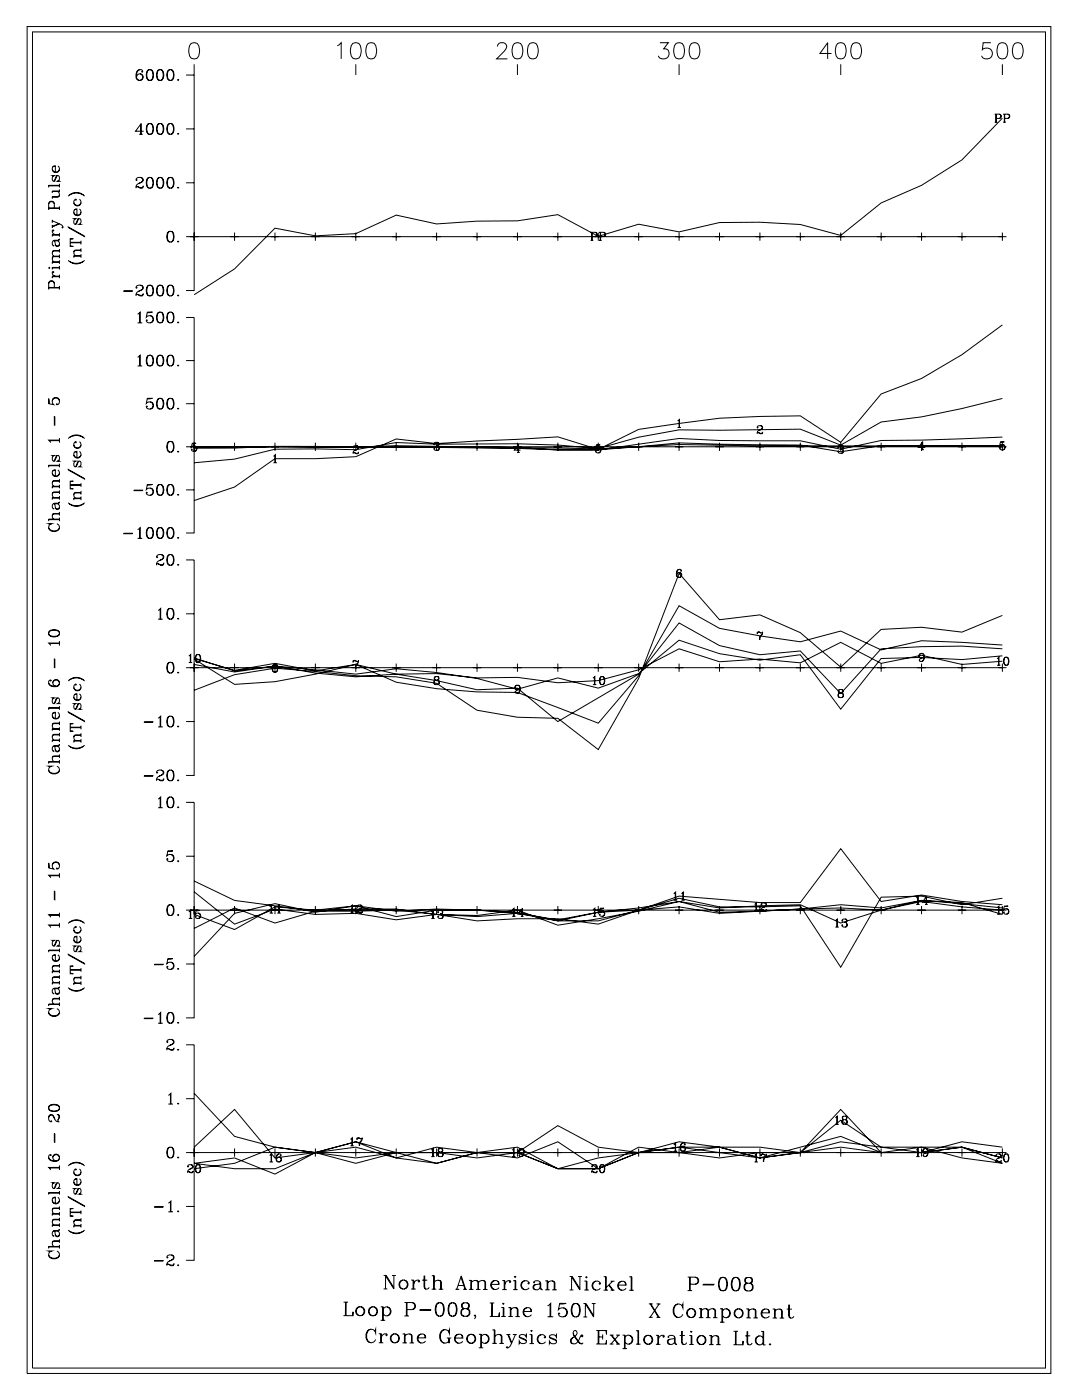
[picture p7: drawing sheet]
<svg xmlns="http://www.w3.org/2000/svg" width="215mm" height="279mm" viewBox="0 0 215 279" stroke-linecap="round" stroke-linejoin="round" font-family="sans-serif">
<g fill="none" stroke="#000" stroke-width=".2">
<path d="M5.4 5.3h204v268.5h-204zM6.5 6.4h201.9v266.3h-201.9zM27.8 13.9a1.29 1.29 0 0 0-.1 2.1M27.9 14.7a.69 .69 0 0 1 .5 .7 .69 .69 0 0 1-.5 .6M28.3 14.2l-.1 .1 .1 .1 .1-.2a.67 .67 0 0 0-.6-.3 .67 .67 0 0 0-.6 .5 1.1 1.1 0 0 0 .5 1.6 .67 .67 0 0 0 .8-.5 .67 .67 0 0 0-.5-.8 .67 .67 0 0 0-.8 .6M29.8 13.9a.97 .97 0 0 0-.6 1.2l.1 .5a.67 .67 0 0 0 .6 .4 .67 .67 0 0 0 .6-.4 1.82 1.82 0 0 0-.2-1.6 .58 .58 0 0 0-.9 .3 1.26 1.26 0 0 0 .4 1.7M30 13.9a1.36 1.36 0 0 1 0 2.1M31.8 13.9a1.16 1.16 0 0 0-.5 1.7 .66 .66 0 0 0 .6 .4 .66 .66 0 0 0 .6-.4 1.71 1.71 0 0 0-.2-1.6 .58 .58 0 0 0-.9 .3 1.25 1.25 0 0 0 .4 1.7M32 13.9a1.38 1.38 0 0 1 0 2.1M33.9 13.9a.97 .97 0 0 0-.7 1.2l.1 .5a.67 .67 0 0 0 .7 .4 .67 .67 0 0 0 .6-.4 1.82 1.82 0 0 0-.2-1.6 .58 .58 0 0 0-.9 .3 1.26 1.26 0 0 0 .4 1.7M34.1 13.9a1.36 1.36 0 0 1 0 2.1M35.5 15.8l.1 .1-.1 .1z"/>
<path d="M37.1 15h1.6M38.1 8.7a1.05 1.05 0 0 1 1.5 .4 2.68 2.68 0 0 1-.3 2.5 1.06 1.06 0 0 1-1.5-.5 2.68 2.68 0 0 1 .3-2.4zM38.7 15v42.9h-1.6M38.7 12.8v2.2M67.2 9.1l.8-.6v3.2M70.3 8.7a1.05 1.05 0 0 1 1.5 .4 2.68 2.68 0 0 1-.3 2.5 1.06 1.06 0 0 1-1.5-.5 2.68 2.68 0 0 1 .3-2.4zM70.9 12.8v2.2M73.4 8.7a1.04 1.04 0 0 1 1.5 .4 2.65 2.65 0 0 1-.3 2.5 1.05 1.05 0 0 1-1.5-.5 2.7 2.7 0 0 1 .3-2.4zM99.1 9.3a.81 .81 0 0 1 .7-.8h.6a.79 .79 0 0 1 .4 1.2l-1.8 2h2.1M102.5 8.7a1.05 1.05 0 0 1 1.5 .4 2.68 2.68 0 0 1-.3 2.5 1.06 1.06 0 0 1-1.5-.5 2.68 2.68 0 0 1 .3-2.4zM103.1 12.8v2.2M105.6 8.7a1.04 1.04 0 0 1 1.5 .4 2.65 2.65 0 0 1-.3 2.5 1.05 1.05 0 0 1-1.5-.5 2.7 2.7 0 0 1 .3-2.4z"/>
<path d="M131.5 8.5h1.7l-.9 1.2a1.03 1.03 0 0 1 1.1 1.2 1.03 1.03 0 0 1-1.4 .8l-.5-.1-.3-.5M134.7 8.7a1.05 1.05 0 0 1 1.6 .4 2.68 2.68 0 0 1-.3 2.5 1.06 1.06 0 0 1-1.6-.5 2.68 2.68 0 0 1 .3-2.4zM135.3 12.8v2.2M137.8 8.7a1.04 1.04 0 0 1 1.5 .4 2.65 2.65 0 0 1-.3 2.5 1.05 1.05 0 0 1-1.5-.5 2.7 2.7 0 0 1 .3-2.4zM165.7 10.7h-2.3l1.5-2.2v3.2M166.9 8.7a1.05 1.05 0 0 1 1.6 .4 2.68 2.68 0 0 1-.3 2.5 1.06 1.06 0 0 1-1.6-.5 2.68 2.68 0 0 1 .3-2.4zM167.6 12.8v2.2M170 8.7a1.04 1.04 0 0 1 1.5 .4 2.65 2.65 0 0 1-.3 2.5 1.05 1.05 0 0 1-1.5-.5 2.7 2.7 0 0 1 .3-2.4zM197.5 8.5h-1.6l-.1 1.4a1.14 1.14 0 0 1 1.7 0 1.14 1.14 0 0 1-.2 1.7 1.14 1.14 0 0 1-1.7-.5M199.2 8.7a1.05 1.05 0 0 1 1.5 .4 2.68 2.68 0 0 1-.3 2.5 1.06 1.06 0 0 1-1.6-.5 2.69 2.69 0 0 1 .4-2.4zM199.8 12.8v2.2M202.2 8.7a1.04 1.04 0 0 1 1.6 .4 2.65 2.65 0 0 1-.3 2.5 1.05 1.05 0 0 1-1.6-.5 2.7 2.7 0 0 1 .3-2.4z"/>
<path d="M9.7 37h2.1M10.4 33.8a.75 .75 0 0 0 .7 .5 .75 .75 0 0 0 .7-.5M11 33.2l-.5 .1M11.4 35l-.5 1h-.4a.7 .7 0 0 1 .1-.9l.2-.1h-.4l.2 .1M11.5 38.2a.66 .66 0 0 1 0 1.1h-1.1M11.5 33.1a.72 .72 0 0 1 .2 1 .72 .72 0 0 1-1.1 0 .72 .72 0 0 1 .2-1h.2v1.2M11.6 36l.2 .1h-.4l.4-.4v-.4l-.2-.3h-.3l-.6 1.1M11.8 38.9l-.3 .3h-1.1v.4M11.8 36.6v.8M11.8 37.8v.4h-1.4M11.8 38.1h-1.4v.4M11.8 36.9h-2.1v.5"/>
<path d="M13.6 39.1a2.2 2.2 0 0 1 3.3 0M13.8 38.9l.4-.2a2.57 2.57 0 0 1 2.5 .2M15.8 39.7a.72 .72 0 0 1 .2 1.1 .72 .72 0 0 1-1.1 0 .72 .72 0 0 1 .2-1.1v.2l-.1-.1M27.2 35.8l.1 .1h-.2a.74 .74 0 0 1 .8-.6 .74 .74 0 0 1 .6 .7l-.4 .4a1.07 1.07 0 0 0-1 1.1M27.7 26.8h.7M28 35.4l.2 .1a.49 .49 0 0 1 .1 .7l-.7 .4M28 24.8v2M28.5 37.2l-.3 .2-.8-.2-.3 .1M28.5 37l-.2 .5h-.4l-.5-.3M28.6 26.2h-1.6l1.1-1.6v2.2M29.8 35.4a.97 .97 0 0 0-.6 1.2l.1 .5a.67 .67 0 0 0 .6 .4 .67 .67 0 0 0 .6-.4 1.82 1.82 0 0 0-.2-1.6 .58 .58 0 0 0-.9 .3 1.26 1.26 0 0 0 .4 1.7M29.8 24.6a.97 .97 0 0 0-.6 1.2l.1 .6a.67 .67 0 0 0 .6 .4 .67 .67 0 0 0 .6-.4 1.82 1.82 0 0 0-.2-1.7 .58 .58 0 0 0-.9 .3 1.26 1.26 0 0 0 .4 1.8"/>
<path d="M30 35.4a1.36 1.36 0 0 1 0 2.1M30 24.6a1.36 1.36 0 0 1 0 2.2M31.8 35.4a1.16 1.16 0 0 0-.5 1.7 .66 .66 0 0 0 .6 .4 .66 .66 0 0 0 .6-.4 1.71 1.71 0 0 0-.2-1.6 .58 .58 0 0 0-.9 .3 1.25 1.25 0 0 0 .4 1.7M31.8 24.6a1.16 1.16 0 0 0-.5 1.8 .66 .66 0 0 0 .6 .4 .66 .66 0 0 0 .6-.4 1.71 1.71 0 0 0-.2-1.7 .58 .58 0 0 0-.9 .3 1.25 1.25 0 0 0 .4 1.8M32 35.4a1.38 1.38 0 0 1 0 2.1M32 24.6a1.38 1.38 0 0 1 0 2.2M33.9 35.4a.97 .97 0 0 0-.7 1.2l.1 .5a.67 .67 0 0 0 .7 .4 .67 .67 0 0 0 .6-.4 1.82 1.82 0 0 0-.2-1.6 .58 .58 0 0 0-.9 .3 1.26 1.26 0 0 0 .4 1.7M33.9 24.6a.97 .97 0 0 0-.7 1.2l.1 .6a.67 .67 0 0 0 .7 .4 .67 .67 0 0 0 .6-.4 1.82 1.82 0 0 0-.2-1.7 .58 .58 0 0 0-.9 .3 1.26 1.26 0 0 0 .4 1.8M34.1 35.4a1.36 1.36 0 0 1 0 2.1M34.1 24.6a1.36 1.36 0 0 1 0 2.2M35.5 37.3l.1 .1-.1 .1zM35.5 26.6l.1 .1-.1 .1z"/>
<path d="M37.1 36.4h1.6M37.1 25.7h1.6M198.2 22.8h1a.42 .42 0 0 1 .4 .4 .42 .42 0 0 1-.4 .4h-.7M198.2 24.4h.6M198.5 22.8v1.6M199.2 22.8l.3 .3-.1 .3-.2 .2M199.8 23.6l-8.1 8.3-8 5-8.1 3.5-8 6.5-8.1-2.2-8.1-.4-8 .1-8.1 1.8-8-1.5-8.1 2.4-8-4.3-8.1 1.2-8 .1-8.1 .5-8-1.7-8.1 3.7-8 .4-8.1-1.5-8.1 8.1-8 5.1M199.9 22.8h.9a.42 .42 0 0 1 .4 .4 .42 .42 0 0 1-.4 .4h-.6M199.9 24.4h.6M200.2 22.8v1.6M200.8 22.8l.4 .3-.1 .3-.3 .2M9.7 56.5a.58 .58 0 0 1 .6-.4 .58 .58 0 0 1 .5 .4"/>
<path d="M9.7 40.6a.58 .58 0 0 1 .6-.4 .58 .58 0 0 1 .5 .4M9.7 57.4h2.1M9.7 57.3h2.1M9.7 41.5h2.1M9.7 41.4h2.1M9.8 53.3v.2l-.1-.1zM10.4 44l1.4 .6a.84 .84 0 0 1 .8 .7l-.1 .1v-.2M10.4 55.1h1.4M10.4 43.8v.6M10.4 44.8v.6M10.4 53.4h1.4M10.4 52.3h1.4"/>
<path d="M10.4 46.9h1.4M10.5 54.2l.1 .1 .1-.1-.2-.1a.59 .59 0 0 0 0 .6 .59 .59 0 0 0 .5 .3M10.5 45.9h.2l-.2-.1a.59 .59 0 0 0 .5 1M10.8 57.3v-.8a.56 .56 0 0 0-.5-.6 .56 .56 0 0 0-.6 .6v1.2M10.8 48l.3 1 .4 .1a.65 .65 0 0 0 0-1.1M10.8 41.4v-.8a.56 .56 0 0 0-.5-.5 .56 .56 0 0 0-.6 .5v1.3M11 48.7a.42 .42 0 0 0 .4 .3 .42 .42 0 0 0 .4-.3M11.6 44.6l-1.2 .5M11.8 51.1h-1.1a.66 .66 0 0 0 0 1.1M11.8 51.2h-1.1l-.3 .3M11.8 49.9h-1.1a.66 .66 0 0 0 0 1.2M11.8 50h-1.1l-.3 .3"/>
<path d="M11.8 47.7l-.3 .2-.9 .1a.7 .7 0 0 0-.1 .9l.2 .1-.1-.1M11.8 47.6l-.1 .3-.2 .1h-.9M11.8 41.1v.8M11.8 46.5v.7M11.8 49.6v.7M11.8 50.7v.8M11.8 51.9v.7M11.8 53v.7M11.8 54.7v.8M11.8 57v.7M11.8 55h-1.4v.5M11.8 46.8h-1.4v.4"/>
<path d="M11.8 52.2h-1.4v.4M11.8 53.3h-1.4v.4M11.8 44.6l-1.4 .6M13.6 51.9a2.2 2.2 0 0 0 3.3 0M13.6 45.2l3.3 2zM13.8 52.1l.4 .2a2.67 2.67 0 0 0 2.5-.2M14 47.7l.6-.1h-.6v1.5h.6l-.6-.1M14 48.4h2.1M14 48.3h2.1M14.7 42.4a.75 .75 0 0 0 .7 .5 .75 .75 0 0 0 .7-.5M14.7 40.4a.75 .75 0 0 0 .7 .5 .75 .75 0 0 0 .7-.5M14.7 51.1h1.4"/>
<path d="M15.3 41.8l-.5 .1M15.7 43.6l-.5 1h-.4a.7 .7 0 0 1 .1-.9l.2-.1h-.4l.2 .1M15.8 41.7a.72 .72 0 0 1 .2 1 .72 .72 0 0 1-1.1 0 .72 .72 0 0 1 .2-1h.2v1.2M15.9 44.6l.2 .1h-.4l.4-.4v-.4l-.2-.3h-.3l-.6 1.1M16.1 49.8h-1.1a.65 .65 0 0 0 0 1.2M16.1 49.9h-1.1l-.3 .3M16.1 51h-1.4v.4M16.1 48v.7M16.1 49.5v.7M16.1 50.7v.7M24.7 58l1.7 .1zM27.2 57.2l.1 .2h-.2a.74 .74 0 0 1 .8-.6 .74 .74 0 0 1 .6 .6l-.4 .5a1.07 1.07 0 0 0-1 1.1"/>
<path d="M28 56.8l.2 .1a.49 .49 0 0 1 .1 .8l-.7 .4M28.5 58.7l-.3 .2-.8-.2-.3 .1M28.5 58.5l-.2 .5h-.4l-.5-.3M29.8 56.8a.97 .97 0 0 0-.6 1.3l.1 .5a.67 .67 0 0 0 .6 .4 .67 .67 0 0 0 .6-.4 1.82 1.82 0 0 0-.2-1.7 .58 .58 0 0 0-.9 .3 1.26 1.26 0 0 0 .4 1.8M30 56.8a1.36 1.36 0 0 1 0 2.2M31.8 56.8a1.16 1.16 0 0 0-.5 1.8 .66 .66 0 0 0 .6 .4 .66 .66 0 0 0 .6-.4 1.71 1.71 0 0 0-.2-1.7 .58 .58 0 0 0-.9 .3 1.25 1.25 0 0 0 .4 1.8M32 56.8a1.38 1.38 0 0 1 0 2.2M33.9 56.8a.97 .97 0 0 0-.7 1.3l.1 .5a.67 .67 0 0 0 .7 .4 .67 .67 0 0 0 .6-.4 1.82 1.82 0 0 0-.2-1.7 .58 .58 0 0 0-.9 .3 1.26 1.26 0 0 0 .4 1.8M33.9 46.1a.97 .97 0 0 0-.7 1.2l.1 .5a.67 .67 0 0 0 .7 .5 .67 .67 0 0 0 .6-.5 1.82 1.82 0 0 0-.2-1.6 .58 .58 0 0 0-.9 .3 1.26 1.26 0 0 0 .4 1.7M34.1 56.8a1.36 1.36 0 0 1 0 2.2M34.1 46.1a1.36 1.36 0 0 1 0 2.1M35.5 58.8l.1 .1-.1 .1z"/>
<path d="M35.5 48l.1 .1-.1 .1zM37.1 47.2h2.4M38.7 47.2h161.1M38.7 46.4v1.6M45.9 47.2h1.7M46.7 46.4v1.6M54 47.2h1.6M54.8 46.4v1.6M62 47.2h1.7M62.9 46.4v1.6M70.1 47.2h1.6M70.9 46.4v1.6"/>
<path d="M78.1 47.2h1.7M79 46.4v1.6M86.2 47.2h1.6M87 46.4v1.6M94.3 47.2h1.6M95.1 46.4v1.6M102.3 47.2h1.6M103.1 46.4v1.6M110.4 47.2h1.6M111.2 46.4v1.6M117.7 46.3h.9a.43 .43 0 0 1 .4 .4 .43 .43 0 0 1-.4 .5h-.6M117.7 47.9h.5"/>
<path d="M117.9 46.3v1.6M118 46.3v1.6M118.4 47.2h1.7M118.6 46.3l.3 .3-.1 .4-.2 .2M119.2 46.4v1.6M119.4 46.3h.9a.43 .43 0 0 1 .4 .4 .43 .43 0 0 1-.4 .5h-.6M119.4 47.9h.5M119.6 46.3v1.6M119.7 46.3v1.6M120.3 46.3l.3 .3-.1 .4-.2 .2M126.5 47.2h1.6M127.3 46.4v1.6"/>
<path d="M134.5 47.2h1.7M135.3 46.4v1.6M142.6 47.2h1.6M143.4 46.4v1.6M150.6 47.2h1.7M151.4 46.4v1.6M158.7 47.2h1.6M159.5 46.4v1.6M166.7 47.2h1.7M167.6 46.4v1.6M174.8 47.2h1.6M175.6 46.4v1.6"/>
<path d="M182.8 47.2h1.7M183.7 46.4v1.6M190.9 47.2h1.6M191.7 46.4v1.6M199 47.2h1.6M199.8 46.4v1.6M10.4 79.9a.75 .75 0 0 1 .7-.6 .75 .75 0 0 1 .7 .6M27.4 71.2l.5-.4v2.1M27.4 62.6l.5-.4v2.2M27.4 72.9h.9M27.4 64.4h.9M27.8 62.3v2.1"/>
<path d="M27.8 70.9v2M29.4 79.5l1-.1h-1l-.2 1a.77 .77 0 0 1 1.1-.2 .77 .77 0 0 1 0 1.2 .77 .77 0 0 1-1.1-.3l.1-.2 .1 .1-.1 .1M29.4 62.3l1-.1h-1l-.2 1a.77 .77 0 0 1 1.1-.2 .77 .77 0 0 1 0 1.2 .77 .77 0 0 1-1.1-.3l.1-.2 .1 .1-.1 .1M29.8 70.8a.97 .97 0 0 0-.6 1.2l.1 .5a.67 .67 0 0 0 .6 .5 .67 .67 0 0 0 .6-.5 1.82 1.82 0 0 0-.2-1.6 .58 .58 0 0 0-.9 .3 1.26 1.26 0 0 0 .4 1.7M30 70.8a1.36 1.36 0 0 1 0 2.1M30 62.9a.75 .75 0 0 1 .5 .7 .75 .75 0 0 1-.5 .8M31.8 79.4a1.15 1.15 0 0 0-.5 1.7 .66 .66 0 0 0 .6 .4 .66 .66 0 0 0 .6-.4 1.71 1.71 0 0 0-.2-1.6 .58 .58 0 0 0-.9 .3 1.25 1.25 0 0 0 .4 1.7M31.8 70.8a1.16 1.16 0 0 0-.5 1.7 .66 .66 0 0 0 .6 .5 .66 .66 0 0 0 .6-.5 1.71 1.71 0 0 0-.2-1.6 .58 .58 0 0 0-.9 .3 1.25 1.25 0 0 0 .4 1.7M31.8 62.2a1.16 1.16 0 0 0-.5 1.7 .66 .66 0 0 0 .6 .5 .66 .66 0 0 0 .6-.5 1.71 1.71 0 0 0-.2-1.6 .58 .58 0 0 0-.9 .3 1.25 1.25 0 0 0 .4 1.8M32 79.4a1.38 1.38 0 0 1 0 2.1M32 70.8a1.38 1.38 0 0 1 0 2.1M32 62.2a1.38 1.38 0 0 1 0 2.2"/>
<path d="M33.9 79.4a.97 .97 0 0 0-.7 1.2l.1 .5a.67 .67 0 0 0 .7 .4 .67 .67 0 0 0 .6-.4 1.82 1.82 0 0 0-.2-1.6 .58 .58 0 0 0-.9 .3 1.26 1.26 0 0 0 .4 1.7M33.9 70.8a.97 .97 0 0 0-.7 1.2l.1 .5a.67 .67 0 0 0 .7 .5 .67 .67 0 0 0 .6-.5 1.82 1.82 0 0 0-.2-1.6 .58 .58 0 0 0-.9 .3 1.26 1.26 0 0 0 .4 1.7M33.9 62.2a.97 .97 0 0 0-.7 1.2l.1 .5a.67 .67 0 0 0 .7 .5 .67 .67 0 0 0 .6-.5 1.82 1.82 0 0 0-.2-1.6 .58 .58 0 0 0-.9 .3 1.26 1.26 0 0 0 .4 1.8M34.1 79.4a1.35 1.35 0 0 1 0 2.1M34.1 70.8a1.36 1.36 0 0 1 0 2.1M34.1 62.2a1.36 1.36 0 0 1 0 2.2M35.5 72.7l.1 .1-.1 .1zM35.5 64.1l.1 .1-.1 .2zM37.1 63.3h1.6v42.9h-1.6M37.1 71.9h1.6M199.8 64.8l-8.1 5.9-8 4.7-8.1 3.1-8 9.7-8.1-5.3-8.1 .1-8 .4-16.1 2.2-8.1 4-8-2.5-24.2 1.3-8-.9-8.1 3.5-8 .4h-8.1l-8.1 5.7-8 2.7M199.8 79.4l-8.1 2-8 1.7-8.1 1-8 4.6-8.1-3.2-16.1 .3-8.1-.1-8 1.4-8.1 2.3-8-.7-8.1-.2h-16.1l-8-.3-8.1 1.4-8-.1h-8.1l-8.1 2-8 .7"/>
<path d="M9.7 92.8h2.1M9.8 80.5l-.1-1.1v1.1l1 .2a.77 .77 0 0 1-.2-1.2 .77 .77 0 0 1 1.2 0 .77 .77 0 0 1-.3 1.2l-.2-.1 .1-.1 .1 .1M9.8 87.8h2M10.4 94.4a.75 .75 0 0 0 .7 .5 .75 .75 0 0 0 .7-.5M10.4 99.3h1.4M10.4 97h1.4M10.8 83l.1 1.8zM11 93.8l-.5 .1M11.4 90.8l-.5 1-.3 .1a.7 .7 0 0 1-.1-.9l.3-.2h-.4l.2 .1M11.5 93.7a.72 .72 0 0 1 .2 1 .72 .72 0 0 1-1.1 0 .72 .72 0 0 1 .2-1h.2v1.2M11.6 91.8l.2 .1h-.4l.4-.4v-.4l-.2-.3h-.3l-.6 1.1M11.8 100l-.1 .3-.2 .1h-.9"/>
<path d="M11.8 98.1h-1.1a.66 .66 0 0 0 0 1.1M11.8 98.2h-1.1l-.3 .3M11.8 95.8h-1.1a.65 .65 0 0 0 0 1.1M11.8 95.9h-1.1l-.3 .3M11.8 87.7h-2.1l.4 .5M11.8 87.3v.9M11.8 92.4v.7M11.8 95.5v.7M11.8 96.6v.7M11.8 97.8v.7M11.8 98.9v.7M11.8 96.9h-1.4v.4"/>
<path d="M11.8 99.2h-1.4v.4M11.8 92.7h-2.1v.4M13.6 93.6l3.3 1.9zM13.6 87.4a2.2 2.2 0 0 1 3.3 0M13.8 87.2l.4-.2a2.56 2.56 0 0 1 2.5 .2M14 96l.6-.1h-.6v1.5h.6l-.6-.1M14 96.7h2.1M14 96.6h2.1M14.7 90.7a.75 .75 0 0 0 .7 .5 .75 .75 0 0 0 .7-.5M14.7 88.7a.75 .75 0 0 0 .7 .6 .75 .75 0 0 0 .7-.6M14.7 99.4h1.4M15.3 90.1l-.5 .1"/>
<path d="M15.7 91.9l-.5 1h-.4a.7 .7 0 0 1 .1-.9l.2-.1h-.4l.2 .1M15.8 90a.72 .72 0 0 1 .2 1.1 .72 .72 0 0 1-1.1 0 .72 .72 0 0 1 .2-1.1h.2v1.2M15.8 88a.72 .72 0 0 1 .2 1.1 .72 .72 0 0 1-1.1 0 .72 .72 0 0 1 .2-1.1v.2l-.1-.1M15.9 92.9l.2 .1h-.4l.4-.4v-.4l-.2-.3h-.3l-.6 1.1M16.1 98.2h-1.1a.65 .65 0 0 0 0 1.1M16.1 98.3h-1.1l-.3 .3M16.1 99.3h-1.4v.4M16.1 96.3v.7M16.1 97.8v.8M16.1 99v.7M26.7 97.7l1.7 .1zM29.4 96.7l1-.1h-1l-.2 1a.77 .77 0 0 1 1.1-.2 .77 .77 0 0 1 0 1.1 .77 .77 0 0 1-1.1-.2l.1-.2 .1 .1-.1 .1"/>
<path d="M30 97.3a.75 .75 0 0 1 .5 .7 .75 .75 0 0 1-.5 .7M30 80.1a.75 .75 0 0 1 .5 .7 .75 .75 0 0 1-.5 .7M31.8 96.6a1.16 1.16 0 0 0-.5 1.7 .66 .66 0 0 0 .6 .4 .66 .66 0 0 0 .6-.4 1.71 1.71 0 0 0-.2-1.6 .58 .58 0 0 0-.9 .3 1.25 1.25 0 0 0 .4 1.7M32 96.6a1.38 1.38 0 0 1 0 2.1M33.9 96.6a.97 .97 0 0 0-.7 1.2l.1 .5a.67 .67 0 0 0 .7 .4 .67 .67 0 0 0 .6-.4 1.82 1.82 0 0 0-.2-1.6 .58 .58 0 0 0-.9 .3 1.26 1.26 0 0 0 .4 1.7M33.9 88a.97 .97 0 0 0-.7 1.2l.1 .5a.67 .67 0 0 0 .7 .4 .67 .67 0 0 0 .6-.4 1.83 1.83 0 0 0-.2-1.6 .58 .58 0 0 0-.9 .3 1.27 1.27 0 0 0 .4 1.7M34.1 96.6a1.36 1.36 0 0 1 0 2.1M34.1 88a1.36 1.36 0 0 1 0 2.1M35.4 98.6h.2l-.1 .1zM35.4 90h.2l-.1 .1zM35.5 81.3l.1 .1-.1 .1zM37.1 89.1h2.4"/>
<path d="M37.1 97.6h1.6M37.1 80.5h1.6M38.3 88.4h.8h-.8l-.1 .7a.58 .58 0 0 1 .8-.1 .58 .58 0 0 1 0 .8 .58 .58 0 0 1-.8-.1v-.2v.2M38.7 89.1h161.1M38.7 88.2v1.7M38.8 88.9l.1 .1a.56 .56 0 0 1 .3 .5 .56 .56 0 0 1-.4 .5M45.9 89.1h1.7M46.7 88.2v1.7M54 89.1h1.6M54.5 90.9l.4-.3v1.6M54.5 92.2h.7M54.8 88.2v1.7"/>
<path d="M54.8 90.7v1.5M62 89.1h1.7M62.9 88.2v1.7M70.1 89.1h1.6M70.4 89.1v.2v-.1a.55 .55 0 0 1 .5-.4 .55 .55 0 0 1 .5 .5l-.3 .3a.79 .79 0 0 0-.7 .8M70.9 88.2v1.7M71.1 88.8l.2 .2 .1 .3-.6 .4M71.4 90.2l-.2 .2-.8-.1M71.4 90.1l-.1 .3-.7-.2M78.1 89.1h1.7M79 88.2v1.7M86.2 89.1h1.6"/>
<path d="M86.6 88.5h-.1a.51 .51 0 0 1 .5-.3 .51 .51 0 0 1 .5 .4l-.1 .2h-.5M87 88.2v1.7M87.2 88.2l.2 .2-.1 .4h-.1l.1 .1a.45 .45 0 0 1 .3 .5 .45 .45 0 0 1-.4 .4l-.6-.1-.1-.2 .1-.2v.2M87.4 89l.1 .5-.3 .3M94.3 89.1h1.6M95.1 88.2v1.7M102.3 89.1h1.6M103 90.2h.6M103.1 88.2v1.7M103.3 88.7v1.5M103.7 89.7h-1.2l.8-1.1v1.6M110.4 89.1h1.6"/>
<path d="M111.2 88.2v1.7M118.4 89.1h1.7M118.8 88.7h.8h-.8l-.1 .7a.58 .58 0 0 1 .9-.1 .58 .58 0 0 1 0 .8 .58 .58 0 0 1-.9-.1l.1-.2v.2M119.2 88.2v1.7M119.3 89.2l.2 .1a.56 .56 0 0 1 .2 .5 .56 .56 0 0 1-.4 .5M126.5 89.1h1.6M127.3 88.2v1.7M134.5 89.1h1.7M135 83.9l.4-.3v1.6M135 85.2h.7M135.3 83.7v1.5M135.3 88.2v1.7"/>
<path d="M142.6 89.1h1.6M143.4 88.2v1.7M150.6 89.1h1.7M151 85.1l.1 .1h-.2a.55 .55 0 0 1 .6-.4 .55 .55 0 0 1 .5 .5l-.3 .3a.79 .79 0 0 0-.8 .9M151.4 88.2v1.7M151.6 84.8l.2 .2 .1 .3-.6 .5M152 86.2l-.2 .2-.7-.2-.2 .1M152 86.1l-.2 .4-.7-.3M158.7 89.1h1.6M159.5 88.2v1.7M166.7 89.1h1.7M167.1 89.1h.1h-.2a.51 .51 0 0 1 .6-.4 .51 .51 0 0 1 .4 .5l-.1 .2h-.4"/>
<path d="M167.6 88.2v1.7M167.7 88.7l.2 .1a.39 .39 0 0 1-.2 .6l.2 .1a.44 .44 0 0 1 .2 .5 .44 .44 0 0 1-.4 .4l-.5-.1-.2-.2 .1-.2v.2M167.9 89.6l.1 .5-.3 .3M174.8 89.1h1.6M175.6 88.2v1.7M182.8 89.1h1.7M183.6 89.6h.5M183.7 88.2v1.7M183.8 88.2v1.4M184.3 89.2h-1.2l.8-1.2v1.6M190.9 89.1h1.6M191.7 88.2v1.7"/>
<path d="M199 89.1h1.6M199.4 88.1h.8h-.8l-.2 .7a.57 .57 0 0 1 .9-.2 .57 .57 0 0 1 0 .9 .57 .57 0 0 1-.9-.2h.2l-.1 .1M199.8 87.1l-16.1 .6-8.1 .1-8 1.7-8.1-1.6-16.1-.1-8.1-.4-16.1 2.3h-8l-8.1-.5-24.1-.4-8.1 .3-16.1-.1-8.1 .3h-8M199.8 88.8h-24.2l-8 1.2-8.1-1.3-16.1-.2-8.1-.2-16.1 1.4h-8a2001.7 2001.7 0 0 0-64.5-.7l-8 .1M199.8 88.9h-48.4l-16.1-.3-16.1 .9-40.2-.4-24.2-.1-16.1 .2M199.8 88.2v1.7M199.8 88.6l.2 .1a.56 .56 0 0 1 .2 .5 .56 .56 0 0 1-.4 .5M9.7 105.2a1.22 1.22 0 0 0 2.1 0M9.7 103.6h2.1M10.8 100.4l.3 1 .4 .1a.64 .64 0 0 0 0-1.1M11 101.1a.42 .42 0 0 0 .4 .3 .42 .42 0 0 0 .4-.3M11.3 104.4a.79 .79 0 0 1 .5 .9 .79 .79 0 0 1-.8 .6 .94 .94 0 0 1-1-.2 .94 .94 0 0 1-.2-1l.2-.2-.3-.1h.6l-.3 .1"/>
<path d="M11.8 102.3h-1.1a.66 .66 0 0 0 0 1.2M11.8 102.5h-1.1l-.3 .3M11.8 100.1l-.3 .2-.9 .1a.7 .7 0 0 0-.1 .9l.2 .1-.1-.1M11.8 102v.8M11.8 103.2v.7M11.8 103.5h-2.1v.4M13.6 100.2a2.2 2.2 0 0 0 3.3 0M13.8 100.4l.4 .2a2.67 2.67 0 0 0 2.5-.2M24.7 106.3l1.7 .1zM27.4 105.6l.5-.4v2.1M27.4 107.3h.9M27.8 105.3v2"/>
<path d="M29.8 105.2a.97 .97 0 0 0-.6 1.2l.1 .5a.67 .67 0 0 0 .6 .4 .67 .67 0 0 0 .6-.4 1.82 1.82 0 0 0-.2-1.6 .58 .58 0 0 0-.9 .3 1.26 1.26 0 0 0 .4 1.7M30 105.2a1.36 1.36 0 0 1 0 2.1M31.3 110.9v.2l-.1-.1a.74 .74 0 0 1 .8-.5 .74 .74 0 0 1 .6 .6l-.4 .4a1.07 1.07 0 0 0-1 1.2M31.8 105.2a1.16 1.16 0 0 0-.5 1.7 .66 .66 0 0 0 .6 .4 .66 .66 0 0 0 .6-.4 1.71 1.71 0 0 0-.2-1.6 .58 .58 0 0 0-.9 .3 1.25 1.25 0 0 0 .4 1.7M32 105.2a1.38 1.38 0 0 1 0 2.1M32.1 110.5l.2 .1a.49 .49 0 0 1 .1 .7l-.7 .5M32.6 112.4l-.3 .2-.8-.2-.3 .1M32.6 112.2l-.2 .5h-.4l-.5-.3M33.9 105.2a.97 .97 0 0 0-.7 1.2l.1 .5a.67 .67 0 0 0 .7 .4 .67 .67 0 0 0 .6-.4 1.82 1.82 0 0 0-.2-1.6 .58 .58 0 0 0-.9 .3 1.26 1.26 0 0 0 .4 1.7M33.9 110.5a.97 .97 0 0 0-.7 1.3l.1 .5a.67 .67 0 0 0 .7 .4 .67 .67 0 0 0 .6-.4 1.82 1.82 0 0 0-.2-1.7 .58 .58 0 0 0-.9 .3 1.26 1.26 0 0 0 .4 1.8M34.1 105.2a1.36 1.36 0 0 1 0 2.1M34.1 110.5a1.36 1.36 0 0 1 0 2.2"/>
<path d="M35.5 107.1l.1 .1-.1 .1zM35.5 112.5l.1 .1-.1 .1zM37.1 111.6h1.6v43h-1.6M135.3 113.5a.97 .97 0 0 0 0 1.6M135.4 114.1l.4 .5-.1 .3-.3 .2M135.7 113.7v.2l.1-.2a.56 .56 0 0 0-.7-.2 .56 .56 0 0 0-.3 .7v.4a.52 .52 0 0 0 .6 .6 .52 .52 0 0 0 .4-.7 .52 .52 0 0 0-.7-.3l-.2 .4M9.7 136.2a1.29 1.29 0 0 0 2.1 0M9.7 126.3a1.15 1.15 0 0 0 1.7 .5 .66 .66 0 0 0 .5-.6 .66 .66 0 0 0-.5-.6 1.74 1.74 0 0 0-1.6 .2 .59 .59 0 0 0 .3 .9 1.24 1.24 0 0 0 1.7-.4M9.7 126.1a1.38 1.38 0 0 1 2.1 0M9.8 128.3h2M10 135.6l.1 .1 .1-.1-.2-.1a.74 .74 0 0 0-.2 1 .74 .74 0 0 0 .8 .4h.6a.69 .69 0 0 0 .7-.8 .69 .69 0 0 0-.8-.6 .69 .69 0 0 0-.5 1l.5 .3M10.5 136a.69 .69 0 0 1 .7-.5 .69 .69 0 0 1 .6 .5"/>
<path d="M10.8 131.3l.1 1.8zM11.4 139.1l-.5 1-.3 .1a.7 .7 0 0 1-.1-.9l.3-.2h-.4l.2 .1M11.8 128.2h-2.1l.4 .5M11.8 127.8v.9M13.6 135.7a2.2 2.2 0 0 1 3.3 0M13.8 135.5l.4-.2a2.56 2.56 0 0 1 2.5 .2M14.7 139a.75 .75 0 0 0 .7 .5 .75 .75 0 0 0 .7-.5M14.7 137.1a.75 .75 0 0 0 .7 .5 .75 .75 0 0 0 .7-.5M15.3 138.4l-.5 .1M15.8 138.3a.72 .72 0 0 1 .2 1.1 .72 .72 0 0 1-1.1 0 .72 .72 0 0 1 .2-1.1h.2v1.2M15.8 136.4a.72 .72 0 0 1 .2 1 .72 .72 0 0 1-1.1 0 .72 .72 0 0 1 .2-1v.2l-.1-.1M31.5 121.7l.5-.4v2.1"/>
<path d="M31.5 123.4h.9M31.9 121.4v2M33.9 132a.97 .97 0 0 0-.7 1.2l.1 .5a.67 .67 0 0 0 .7 .5 .67 .67 0 0 0 .6-.5 1.82 1.82 0 0 0-.2-1.6 .58 .58 0 0 0-.9 .3 1.26 1.26 0 0 0 .4 1.8M33.9 121.3a.97 .97 0 0 0-.7 1.2l.1 .5a.67 .67 0 0 0 .7 .4 .67 .67 0 0 0 .6-.4 1.82 1.82 0 0 0-.2-1.6 .58 .58 0 0 0-.9 .3 1.26 1.26 0 0 0 .4 1.7M34.1 132a1.36 1.36 0 0 1 0 2.2M34.1 121.3a1.36 1.36 0 0 1 0 2.1M35.5 133.9l.1 .1-.1 .2zM35.5 123.2l.1 .1-.1 .1zM37.1 133.1h2.4M37.1 122.3h1.6M37.6 130.8l.4-.3v1.6M37.6 132.1h.7"/>
<path d="M37.9 130.5v1.6M38.7 133.1h161.1M38.7 131.3l8 2.3 8.1-1.4 8.1 1.5 8-1.3 8.1 2 8-.1 8.1 .8 8-.1 8.1 1.1 8-.4 8.1-2.2 8-4.2 8.1 2.6 8-.5 8.1 .7 8.1-4.1 8 4.2 8.1-1.6 8 1.8 8.1-.6M38.7 132.3v1.6M39.4 130.5a.93 .93 0 0 0 0 1.6h.1a.94 .94 0 0 0 0-1.6h-.1a1.04 1.04 0 0 0 0 1.6M39.5 130.5a1.04 1.04 0 0 1 0 1.6M45.9 133.1h1.7M46.7 132.3v1.6M54 133.1h1.6M54.8 132.4a.97 .97 0 0 0-.1 1.6M54.8 132.3v1.6M54.9 133l.4 .5-.1 .3-.3 .2"/>
<path d="M55.2 132.6v.2l.1-.2a.56 .56 0 0 0-.7-.2 .56 .56 0 0 0-.3 .7v.4a.52 .52 0 0 0 .5 .6 .52 .52 0 0 0 .5-.7 .52 .52 0 0 0-.7-.3l-.3 .4M62 133.1h1.7M62.9 132.3v1.6M70.1 133.1h1.6M70.4 131.9l.2-.3 .5 .3 .3-.3v.5a1.3 1.3 0 0 0-.5 1.1M70.4 131.6v.5M70.4 131.8l.4-.1 .3 .2M70.9 132.3v1.6M71.4 132.1a1.14 1.14 0 0 0-.6 1.1M78.1 133.1h1.7M79 132.3v1.6M86.2 133.1h1.6"/>
<path d="M86.9 134.9h-.3v.4a.56 .56 0 0 0 .9 0v-.2a.56 .56 0 0 0-.8-.2l-.1 .4 .3 .2M86.9 135.5l-.4 .4a.53 .53 0 0 0 .6 .6 .53 .53 0 0 0 .3-.9l-.2-.1M86.9 135.5l-.3 .4v.4l.3 .2M87 132.3v1.6M87.2 134.9l.2 .2-.1 .4h-.1M87.2 135.5l.3 .4-.1 .4-.2 .2M94.3 133.1h1.6M95.1 132.3v1.6M102.3 133.1h1.6M103 136.6l-.3 .2a.51 .51 0 0 0 .3 .8M103.1 132.3v1.6M103.2 136.6a.97 .97 0 0 1-.1 1.6"/>
<path d="M103.6 137.1a.52 .52 0 0 1-.7 .4 .52 .52 0 0 1-.3-.8 .52 .52 0 0 1 .8-.1 .88 .88 0 0 1 .3 1 .88 .88 0 0 1-.8 .6l-.2-.2v-.2v.2M110.4 133.1h1.6M111.2 132.3v1.6M118.2 135.2l.3-.3v1.6M118.2 136.5h.6M118.4 133.1h1.7M118.5 134.9v1.6M119.2 132.3v1.6M119.9 134.9a.92 .92 0 0 0 0 1.6h.2a.93 .93 0 0 0 0-1.6h-.2a1.04 1.04 0 0 0 0 1.6M120.1 134.9a1.04 1.04 0 0 1 0 1.6M126.5 133.1h1.6M127.3 132.3v1.6"/>
<path d="M134.5 133.1h1.7M135.3 132.3v1.6M142.6 133.1h1.6M143.4 132.3v1.6M150.6 133.1h1.7M150.9 126.3l.2-.4 .6 .3 .3-.3-.1 .5a1.3 1.3 0 0 0-.5 1.2M150.9 125.9v.5M151 126.1l.3-.1 .4 .2M151.4 132.3v1.6M151.9 126.4a1.14 1.14 0 0 0-.5 1.2M158.7 133.1h1.6M159.5 132.3v1.6"/>
<path d="M166.7 133.1h1.7M167.4 137.4l-.2 .1-.1 .4a.56 .56 0 0 0 .9 0v-.2a.55 .55 0 0 0-.8-.2v.4l.2 .2M167.4 138.1l-.4 .3a.53 .53 0 0 0 .7 .7 .53 .53 0 0 0 .2-.9l-.2-.1M167.4 138.1l-.3 .3 .1 .5 .2 .1M167.6 132.3v1.6M167.7 137.4l.2 .3v.3l-.2 .1M167.7 138.1l.3 .3-.1 .5-.2 .1M174.8 133.1h1.6M175.6 132.3v1.6M182.8 133.1h1.7M183.6 130.2l-.3 .3a.51 .51 0 0 0 .3 .7M183.7 132.3v1.6"/>
<path d="M183.7 130.2a.97 .97 0 0 1 0 1.6M184.1 130.8a.52 .52 0 0 1-.7 .4 .52 .52 0 0 1-.2-.8 .52 .52 0 0 1 .8-.1 .88 .88 0 0 1 .2 1 .88 .88 0 0 1-.8 .5l-.2-.2 .1-.1v.1M190.9 133.1h1.6M191.7 132.3v1.6M198.7 131.3l.4-.3v1.6M198.7 132.6h.7M199 133.1h1.6M199 131.1v1.5M199.8 122.7l-8.1 3.3-8-1-8.1 .5-8 7.5-8.1-6.9-8.1-3.5-8 .9-8.1-9.2-8 20.9-8.1 14.2-8-6.2-8.1-.2-8-1.4-8.1-5.4-8-1.3-8.1-.2-8-.9-8.1-.6-8.1 1.3-8 3.1M199.8 128.6l-8.1-.6-8-.3-8.1 1.8-8-3.7-8.1 2.1-8.1-1.2-8-1.5-8.1-4.5-8 14-8.1 9.4-16.1-6.1-8-.1-8.1-.6-8-1.3-8.1-3.6-8 2-8.1 1.5-8.1 .5-8-5M199.8 129.3l-8.1-.5-8 .1-8.1 .4-8 8.9-8.1-8.4-8.1 .7-8-1.8-8.1-4.5-8 10.2-16.1 9.4-8.1-6.6-8 .3-8.1-1.8-8-1.3-8.1 .5-8-.7-8.1-1.4-8.1 1.1-8-1.5M199.8 130.7l-8.1 .8-8-.5-8.1 .3-8 10.1-8.1-10.9-8.1 1.1-8-1.3-8.1-2.7-8 6.7-8.1 2.9-8-2.1-8.1 2.3-8-2.2-8.1-1.2-8-.7-8.1 1.1-16.1-1.6-8.1 .9-8-2.6"/>
<path d="M199.8 132.3v1.6M200.5 131a.93 .93 0 0 0 0 1.6h.1a.94 .94 0 0 0 0-1.6h-.1a1.04 1.04 0 0 0 0 1.6M200.6 131a1.04 1.04 0 0 1 0 1.6M9.7 153.5a1.22 1.22 0 0 0 2.1 0M9.7 151.9h2.1M9.7 141.2h2.1M10.4 142.7a.75 .75 0 0 0 .7 .5 .75 .75 0 0 0 .7-.5M10.4 147.6h1.4M10.4 145.4h1.4M10.8 148.7l.3 1 .4 .2a.64 .64 0 0 0 0-1.2M11 149.4a.42 .42 0 0 0 .4 .4 .42 .42 0 0 0 .4-.4M11 142.1l-.5 .1"/>
<path d="M11.3 152.7a.79 .79 0 0 1 .5 .9 .79 .79 0 0 1-.8 .6 .94 .94 0 0 1-1-.2 .94 .94 0 0 1-.2-1l.2-.2-.3-.1h.6l-.3 .1M11.5 142a.71 .71 0 0 1 .2 1.1 .71 .71 0 0 1-1.1 0 .71 .71 0 0 1 .2-1.1h.2v1.2M11.6 140.1l.2 .1h-.4l.4-.4v-.4l-.2-.3h-.3l-.6 1.1M11.8 150.7h-1.1a.66 .66 0 0 0 0 1.1M11.8 150.8h-1.1l-.3 .3M11.8 148.4l-.3 .2-.9 .1a.7 .7 0 0 0-.1 .9l.2 .1-.1-.1M11.8 148.3l-.1 .3-.2 .1h-.9M11.8 146.4h-1.1a.66 .66 0 0 0 0 1.1M11.8 146.5h-1.1l-.3 .3M11.8 144.1h-1.1a.65 .65 0 0 0 0 1.1M11.8 144.2h-1.1l-.3 .3M11.8 140.7v.8"/>
<path d="M11.8 143.8v.7M11.8 144.9v.8M11.8 146.1v.7M11.8 147.2v.7M11.8 150.4v.7M11.8 151.5v.7M11.8 145.2h-1.4v.5M11.8 147.5h-1.4v.4M11.8 141.1h-2.1v.4M11.8 151.8h-2.1v.4M13.6 148.5a2.2 2.2 0 0 0 3.3 0M13.6 141.9l3.3 1.9z"/>
<path d="M13.8 148.7l.4 .2a2.67 2.67 0 0 0 2.5-.2M14 144.3l.6-.1h-.6v1.6h.6l-.6-.1M14 145h2.1M14 144.9h2.1M14.7 147.7h1.4M15.7 140.2l-.5 1.1h-.4a.7 .7 0 0 1 .1-1l.2-.1h-.4l.2 .1M15.9 141.3l.2 .1h-.4l.4-.4v-.5l-.2-.3h-.3l-.6 1.2M16.1 146.5h-1.1a.65 .65 0 0 0 0 1.1M16.1 146.6h-1.1l-.3 .3M16.1 147.6h-1.4v.4M16.1 144.6v.8M16.1 146.2v.7"/>
<path d="M16.1 147.3v.7M28.8 154.6l1.7 .1zM28.8 143.9l1.7 .1zM31.3 153.9v.2l-.1-.1a.74 .74 0 0 1 .8-.5 .74 .74 0 0 1 .6 .6l-.4 .4a1.07 1.07 0 0 0-1 1.1M31.5 143.2l.5-.5v2.2M31.5 159.3l.5-.4v2.1M31.5 144.9h.9M31.9 142.9v2M31.9 159v2M32.1 153.5l.2 .1a.49 .49 0 0 1 .1 .7l-.7 .4M32.6 155.3l-.3 .2-.8-.2-.3 .1M32.6 155.1l-.2 .5h-.4l-.5-.3"/>
<path d="M33.9 153.5a.97 .97 0 0 0-.7 1.2l.1 .5a.67 .67 0 0 0 .7 .4 .67 .67 0 0 0 .6-.4 1.82 1.82 0 0 0-.2-1.6 .58 .58 0 0 0-.9 .3 1.26 1.26 0 0 0 .4 1.7M33.9 142.7a.97 .97 0 0 0-.7 1.3l.1 .5a.67 .67 0 0 0 .7 .4 .67 .67 0 0 0 .6-.4 1.82 1.82 0 0 0-.2-1.6 .58 .58 0 0 0-.9 .3 1.26 1.26 0 0 0 .4 1.7M33.9 158.9a.97 .97 0 0 0-.7 1.2l.1 .5a.67 .67 0 0 0 .7 .4 .67 .67 0 0 0 .6-.4 1.82 1.82 0 0 0-.2-1.6 .58 .58 0 0 0-.9 .3 1.26 1.26 0 0 0 .4 1.7M34.1 153.5a1.36 1.36 0 0 1 0 2.1M34.1 142.7a1.36 1.36 0 0 1 0 2.2M34.1 158.9a1.36 1.36 0 0 1 0 2.1M35.5 155.4l.1 .1-.1 .1zM35.5 144.7l.1 .1-.1 .1zM37.1 159.9h1.6v43h-1.6M37.1 143.8h1.6M9.8 173l-.1-1v1l1 .2a.77 .77 0 0 1-.2-1.1 .77 .77 0 0 1 1.2 0 .77 .77 0 0 1-.3 1.1l-.2-.1 .1-.1 .1 .1M9.8 174.6h2"/>
<path d="M10.4 172.4a.75 .75 0 0 1 .7-.5 .75 .75 0 0 1 .7 .5M10.8 177.6l.1 1.8zM11.8 174.4h-2.1l.4 .6M11.8 174v1M31.5 161h.9M33.5 169.7l1-.1h-1l-.3 1a.77 .77 0 0 1 1.2-.2 .77 .77 0 0 1 0 1.2 .77 .77 0 0 1-1.2-.3l.1-.2 .2 .1-.2 .1M34.1 170.3a.75 .75 0 0 1 .5 .7 .75 .75 0 0 1-.5 .7M35.5 171.5l.1 .1-.1 .1zM35.5 160.8l.1 .1-.1 .1zM37.1 170.7h1.6M38.7 177.8l8 6.4 8.1-3 8.1 1.1 8-.3 8.1 1.3 8-1 8.1 1.3 8-.5h8.1l8 1.1 16.1-5.6 16.1 1.3h8.1l8.1-10.7 8 10.5 8.1-1.3 8 1.3 8.1 .6M38.7 175.6l8 3.9 16.2 2.1h8l8.1-.2 8 .9 8.1 .2 8-1.1 8.1 3 8-1.3 8.1-1.5 8-1.9 8.1 1.3 8-.5 8.1-.2 8.1 3.7 8-2.6 8.1-1.9 8 .6 8.1 .9"/>
<path d="M134.3 178.1l.4-.3v1.6M134.3 179.4h.7M134.6 177.9v1.5M135.8 178.1l.4-.3v1.6M135.8 179.4h.7M136.1 177.9v1.5M152.4 180l.2 .1 .1 .3-.6 .5M182.6 179l.4-.3v1.6M182.9 178.7v1.6M184.6 178.8v1.5M185 179.8h-1.2l.9-1.1v1.6M199.8 179l-8.1 1.3-8-1.7-8.1 .2-8 14-8.1-12.3-8.1 .3h-8l-8.1-1.8-8 2.4-8.1 2.2h-8l-8.1-1.6-8 .7-8.1-.4-8-1.1h-8.1l-8 .4-8.1 2.4-8.1-3-8 4.1"/>
<path d="M9.7 189.5h2.1M9.8 184.5h2M9.8 182.4h2M10.4 191a.75 .75 0 0 0 .7 .5 .75 .75 0 0 0 .7-.5M10.4 195.9h1.4M10.4 193.7h1.4M10.8 197.1l.3 1 .4 .1a.64 .64 0 0 0 0-1.1M11 197.8a.42 .42 0 0 0 .4 .3 .42 .42 0 0 0 .4-.3M11 190.4l-.5 .1M11.4 187.4l-.5 1.1-.3 .1a.7 .7 0 0 1-.1-1l.3-.2h-.4l.2 .1M11.5 190.3a.71 .71 0 0 1 .2 1.1 .71 .71 0 0 1-1.1 0 .71 .71 0 0 1 .2-1.1h.2v1.2M11.6 188.5l.2 .1h-.4l.4-.4v-.5l-.2-.3h-.3l-.6 1.2"/>
<path d="M11.8 199h-1.1a.66 .66 0 0 0 0 1.1M11.8 199.1h-1.1l-.3 .3M11.8 196.7l-.3 .3-.9 .1a.7 .7 0 0 0-.1 .9l.2 .1-.1-.1M11.8 196.6l-.1 .4-.2 .1h-.9M11.8 194.7h-1.1a.66 .66 0 0 0 0 1.1M11.8 194.8h-1.1l-.3 .3M11.8 192.5h-1.1a.65 .65 0 0 0 0 1.1M11.8 192.5h-1.1l-.3 .4M11.8 184.4h-2.1l.4 .5M11.8 182.3h-2.1l.4 .5M11.8 181.9v.9M11.8 184v.9"/>
<path d="M11.8 189.1v.7M11.8 192.1v.8M11.8 193.3v.7M11.8 194.4v.7M11.8 195.5v.7M11.8 198.7v.7M11.8 199.8v.7M11.8 193.6h-1.4v.4M11.8 195.8h-1.4v.4M11.8 189.4h-2.1v.4M13.6 196.8a2.2 2.2 0 0 0 3.3 0M13.6 190.2l3.3 1.9z"/>
<path d="M13.6 184.1a2.21 2.21 0 0 1 3.3 0M13.8 197.1l.4 .2a2.67 2.67 0 0 0 2.5-.2M13.8 183.9l.4-.2a2.57 2.57 0 0 1 2.5 .2M14 192.7l.6-.2h-.6v1.6h.6l-.6-.1M14 193.4h2.1M14 193.3h2.1M14.7 187.3a.75 .75 0 0 0 .7 .6 .75 .75 0 0 0 .7-.6M14.7 185.4a.75 .75 0 0 0 .7 .5 .75 .75 0 0 0 .7-.5M14.7 196h1.4M15.3 186.7l-.5 .1M15.7 188.6l-.5 1h-.4a.7 .7 0 0 1 .1-.9l.2-.1h-.4l.2 .1M15.8 186.6a.72 .72 0 0 1 .2 1.1 .72 .72 0 0 1-1.1 0 .72 .72 0 0 1 .2-1.1h.2v1.2"/>
<path d="M15.8 184.7a.72 .72 0 0 1 .2 1.1 .72 .72 0 0 1-1.1 0 .72 .72 0 0 1 .2-1.1v.2l-.1-.1M15.9 189.6l.2 .1h-.4l.4-.4v-.4l-.2-.3h-.3l-.6 1.1M16.1 194.8h-1.1a.65 .65 0 0 0 0 1.1M16.1 194.9h-1.1l-.3 .3M16.1 195.9h-1.4v.4M16.1 193v.7M16.1 194.5v.7M16.1 195.6v.7M30.8 192.2l1.7 .1zM33.5 191.2l1-.1h-1l-.3 1a.77 .77 0 0 1 1.2-.2 .77 .77 0 0 1 0 1.1 .77 .77 0 0 1-1.2-.2l.1-.2 .2 .1-.2 .1M33.9 180.3a.97 .97 0 0 0-.7 1.3l.1 .5a.67 .67 0 0 0 .7 .4 .67 .67 0 0 0 .6-.4 1.82 1.82 0 0 0-.2-1.7 .58 .58 0 0 0-.9 .3 1.26 1.26 0 0 0 .4 1.8M34.1 191.8a.75 .75 0 0 1 .5 .7 .75 .75 0 0 1-.5 .7"/>
<path d="M34.1 180.3a1.36 1.36 0 0 1 0 2.2M35.5 193l.1 .1-.1 .1zM35.5 182.3l.1 .1-.1 .1zM37.1 181.4h2.4M37.1 192.1h1.6M37.6 181.8l.4-.3v1.6M37.6 183.1h.7M37.9 181.5v1.6M38.7 181.4h161.1l-8.1-.6-8-1.1-8.1 1.7-8-.4-8.1 .2-16.1 .8-8.1-1.2-8 .6-8.1 .4-8 1.5a122.2 122.2 0 0 0-32.2-1.7l-8.1-1.1-8 .9-8.1-.6-8.1 4.5-8-3M38.7 180.6v1.6M39.1 181.5h.7h-.7l-.2 .7a.58 .58 0 0 1 .9-.2 .58 .58 0 0 1 0 .9 .58 .58 0 0 1-.9-.1l.1-.2v.2M39.5 182l.4 .5-.1 .3-.3 .3"/>
<path d="M45.9 181.4h1.7M46.7 180.6v1.6M53.7 180.7l.4-.3v1.6M53.7 182h.7M54 181.4h1.6M54 180.5v1.5M54.8 180.6v1.6M55.3 180.7l.4-.3v1.6M55.3 182h.7M55.6 180.5v1.5M62 181.4h1.7M62.9 180.6v1.6"/>
<path d="M69.8 180.7l.4-.3v1.6M69.8 182h.7M70.1 181.4h1.6M70.1 180.5v1.5M70.9 180.6v1.6M71.2 180.7v.1h-.1a.55 .55 0 0 1 .6-.4 .55 .55 0 0 1 .5 .4l-.3 .3a.8 .8 0 0 0-.8 .9M71.8 180.4l.3 .1v.3l-.6 .5M72.2 181.8l-.2 .1-.9-.1M72.2 181.6l-.1 .4-.7-.2M78.1 181.4h1.7M79 180.6v1.6M85.9 181.8l.4-.3v1.6"/>
<path d="M85.9 183.1h.7M86.2 181.4h1.6M86.3 181.5v1.6M87 180.6v1.6M87.3 181.8v.1l-.1-.1 .2-.3a.6 .6 0 0 1 .8 .2v.4h-.5M87.9 181.5l.3 .2v.2l-.3 .2 .2 .1a.45 .45 0 0 1 .2 .5 .45 .45 0 0 1-.4 .4l-.5-.1-.2-.2 .1-.2v.2M88.2 182.3v.5l-.3 .3M94.3 181.4h1.6M95.1 180.6v1.6M102.1 181.3l.3-.3v1.6M102.1 182.6h.6M102.3 181.4h1.6"/>
<path d="M102.4 181.1v1.5M103.1 180.6v1.6M103.8 182.6h.5M104 181.2v1.4M104.5 182.2h-1.2l.8-1.2v1.6M110.4 181.4h1.6M111.2 180.6v1.6M118.2 181.3l.3-.3v1.6M118.2 182.6h.6M118.4 181.4h1.7M118.5 181.1v1.5M119.2 180.6v1.6"/>
<path d="M119.6 181.1l.8-.1h-.8l-.1 .8a.58 .58 0 0 1 .8-.2 .58 .58 0 0 1 0 .9 .58 .58 0 0 1-.8-.2v-.1v.1M120.1 181.6l.4 .4-.1 .4-.3 .2M126.5 181.4h1.6M127.3 180.6v1.6M134.5 181.4h1.7M135.3 180.6v1.6M142.6 181.4h1.6M143.4 180.6v1.6M150.4 180.3l.4-.3v1.6M150.4 181.6h.7M150.6 181.4h1.7M150.7 180v1.6"/>
<path d="M151.4 180.6v1.6M151.8 180.3v.1l-.1-.1a.55 .55 0 0 1 .5-.4 .55 .55 0 0 1 .5 .5l-.3 .3a.81 .81 0 0 0-.7 .9M152.7 181.3l-.2 .2-.8-.1M152.7 181.2l-.1 .4-.7-.3M158.7 181.4h1.6M159.5 180.6v1.6M166.5 183.5l.4-.3v1.6M166.5 184.8h.7M166.7 181.4h1.7M166.8 183.3v1.5M167.6 180.6v1.6M167.9 183.5v.1l-.1-.1 .1-.2a.6 .6 0 0 1 .9 .1l-.1 .4-.5 .1"/>
<path d="M168.5 183.2l.2 .2v.2l-.2 .3h.1a.45 .45 0 0 1 .3 .5 .45 .45 0 0 1-.4 .4l-.6-.1-.1-.2 .1-.2v.2M168.7 184l.1 .5-.3 .3M174.8 181.4h1.6M175.6 180.6v1.6M182.6 180.3h.7M182.8 181.4h1.7M183.7 180.6v1.6M184.4 180.3h.5M190.9 181.4h1.6M191.7 180.6v1.6M198.7 180.9l.4-.3v1.6M198.7 182.2h.7"/>
<path d="M199 181.4h1.6M199 180.7v1.5M199.8 182.3l-8.1-2.4-8-.4-8.1 1.5-8-.7-8.1 .9-8.1 .4-8 .2-8.1-2.1-8 1.3-8.1 .8-8 1.8-8.1-1.8-8-.4h-8.1l-8 1.3-8.1-2.2-8 1.3-8.1-1.7-8.1 1.9-8 8.6M199.8 180.6v1.6M200.2 180.7l.7-.1h-.7l-.2 .8a.58 .58 0 0 1 .9-.2 .58 .58 0 0 1 0 .9 .58 .58 0 0 1-.9-.2l.1-.2v.2M200.6 181.1l.4 .5-.1 .4-.3 .2M9.7 201.9a1.22 1.22 0 0 0 2.1 0M9.7 200.2h2.1M11.3 201a.79 .79 0 0 1 .5 .9 .79 .79 0 0 1-.8 .7 .94 .94 0 0 1-1-.2 .94 .94 0 0 1-.2-1.1l.2-.2-.3-.1h.6l-.3 .1M11.8 200.1h-2.1v.4M28.8 202.9l1.7 .1zM31.5 202.2l.5-.4v2.2"/>
<path d="M31.5 204h.9M31.9 201.9v2.1M33.3 207.6l.2 .1h-.3a.73 .73 0 0 1 .8-.6 .73 .73 0 0 1 .7 .7l-.4 .4a1.05 1.05 0 0 0-1.1 1.1M33.5 218.3l.6-.4v2.2M33.9 201.8a.97 .97 0 0 0-.7 1.2l.1 .5a.67 .67 0 0 0 .7 .5 .67 .67 0 0 0 .6-.5 1.82 1.82 0 0 0-.2-1.6 .58 .58 0 0 0-.9 .3 1.26 1.26 0 0 0 .4 1.8M34 218v2.1M34.1 201.8a1.36 1.36 0 0 1 0 2.2M34.2 207.2l.2 .1a.47 .47 0 0 1 .1 .7l-.7 .4M34.7 209l-.3 .2-.9-.2-.3 .1M34.7 208.8l-.2 .5h-.4l-.6-.3M35.5 203.8h.1l-.1 .2zM35.5 219.9l.1 .1-.1 .1z"/>
<path d="M35.5 209.1l.1 .1-.1 .1zM37.1 208.3h1.6v42.9h-1.6M37.1 219h1.6M38.7 217.9l8 8.6 8.1 2.2 8.1 1 8-2.1 8.1 3.2 8 1.1 8.1-2.2 8 1.1 8.1-3.2 8 5.3 8.1-3.2 8-1 16.1 2.1 8.1-1.1 8.1-2.1 16.1 2.1 8-2.1 8.1 1.1M9.7 230.7a1.3 1.3 0 0 0 2.1 .2M9.7 222.7l.1-.2a.49 .49 0 0 1 .7-.1l.4 .7M9.7 220.9a.96 .96 0 0 0 1.2 .6l.5-.1a.67 .67 0 0 0 .5-.6 .67 .67 0 0 0-.5-.6 1.79 1.79 0 0 0-1.6 .2 .58 .58 0 0 0 .3 .9 1.26 1.26 0 0 0 1.7-.4M9.7 220.7a1.36 1.36 0 0 1 2.1 0M9.7 237.8h2.1M9.8 232.8h2M10 230.2h.2l-.2-.1a.75 .75 0 0 0-.2 1 .75 .75 0 0 0 .8 .4h.6a.7 .7 0 0 0 .7-.7 .7 .7 0 0 0-.7-.7 .7 .7 0 0 0-.7 .6l.3 .6 .3 .1M10.1 223.5l.1-.1v.2a.73 .73 0 0 1-.5-.8 .73 .73 0 0 1 .6-.6l.4 .4a1.06 1.06 0 0 0 1.1 1"/>
<path d="M10.4 239.3a.75 .75 0 0 0 .7 .6 .75 .75 0 0 0 .7-.6M10.5 230.6a.69 .69 0 0 1 .7-.5 .69 .69 0 0 1 .6 .5M10.8 225.9l.1 1.8zM11 238.7l-.5 .1M11.3 222.2l.5 .2v.4l-.3 .5M11.4 235.8l-.5 1-.3 .1a.7 .7 0 0 1-.1-.9l.3-.2h-.4l.2 .1M11.5 238.6a.71 .71 0 0 1 .2 1.1 .71 .71 0 0 1-1.1 0 .71 .71 0 0 1 .2-1.1h.2v1.3M11.5 222.2l.2 .3-.2 .8 .1 .3M11.6 236.8l.2 .1h-.4l.4-.4v-.4l-.2-.3h-.3l-.6 1.1M11.8 232.7h-2.1l.4 .5M11.8 232.3v.9M11.8 237.4v.7"/>
<path d="M11.8 237.7h-2.1v.4M13.6 238.5l3.3 2zM13.6 232.4a2.21 2.21 0 0 1 3.3 0M13.8 232.2l.4-.2a2.57 2.57 0 0 1 2.5 .2M14.7 235.7a.75 .75 0 0 0 .7 .5 .75 .75 0 0 0 .7-.5M14.7 233.7a.75 .75 0 0 0 .7 .5 .75 .75 0 0 0 .7-.5M15.3 235l-.5 .2M15.7 236.9l-.5 1h-.4a.7 .7 0 0 1 .1-.9l.2-.1h-.4l.2 .1M15.8 234.9a.72 .72 0 0 1 .2 1.1 .72 .72 0 0 1-1.1 0 .72 .72 0 0 1 .2-1.1h.2v1.3M15.8 233a.72 .72 0 0 1 .2 1.1 .72 .72 0 0 1-1.1 0 .72 .72 0 0 1 .2-1.1v.2l-.1-.1M15.9 237.9l.2 .1h-.4l.4-.4v-.4l-.2-.3h-.3l-.6 1.1M33.5 239.8l.6-.4v2.1"/>
<path d="M33.5 220.1h1M33.9 228.7a.97 .97 0 0 0-.7 1.2l.1 .5a.67 .67 0 0 0 .7 .4 .67 .67 0 0 0 .6-.4 1.82 1.82 0 0 0-.2-1.6 .58 .58 0 0 0-.9 .3 1.26 1.26 0 0 0 .4 1.7M34 239.5v2M34.1 228.7a1.36 1.36 0 0 1 0 2.1M35.5 230.6l.1 .1-.1 .1zM37.1 229.7h2.4M37.5 232.5h-.1a.55 .55 0 0 1 .6-.4 .55 .55 0 0 1 .5 .5l-.3 .3a.79 .79 0 0 0-.8 .9M38.1 232.1l.2 .2 .1 .3-.6 .5M38.5 233.5l-.3 .2-.8-.1M38.5 233.4l-.2 .4-.7-.3M38.7 228.7l8-7.6 8.1 9.7 8.1-1.1 8-2.1 16.1 4.3 8.1-2.2 8-1 8.1 4.2h8l8.1-3.2 8-1h8.1l8 2.1 16.2-4.3 8 3.2 8.1-1h8l8.1 2.1-8.1-2.1-8 1h-8.1l-8-8.6-8.1 8.6-8.1-1h-8l-8.1 1-8-1-8.1 4.2h-8l-8.1-3.2h-24.1l-8.1 1.1-16.1-2.1-8.1 3.2-8 1M38.7 229.7h161.1"/>
<path d="M38.7 231.9l8-1.1 8.1 3.2 8.1-4.3 8-1 8.1 2.1 8-2.1 8.1 1h8l8.1-5.3 8 4.3 8.1 1h8l8.1 1.1 8-1.1h8.1l8.1-1 8 1h8.1l8-1 8.1 3.2-8.1-1.1-8-2.1h-8.1l-8-5.4-8.1 6.4-8.1 1.1-8-2.1-8.1-1.1-8 2.1-8.1 1.1-8 2.1-8.1-3.2-8 1.1-8.1-1.1h-8l-8.1 2.2-8-2.2-8.1 3.2h-8.1zM38.7 228.9v1.6M39.4 232.1a.92 .92 0 0 0 0 1.7h.1a.93 .93 0 0 0 0-1.7h-.1a1.04 1.04 0 0 0 0 1.7M39.5 232.1a1.04 1.04 0 0 1 0 1.7M45.9 229.7h1.7M46.7 228.9v1.6M53.7 230.3l.4-.3v1.6M53.7 231.6h.7M54 229.7h1.6M54 230.1v1.5M54.8 228.9v1.6M55.6 230a.98 .98 0 0 0-.1 1.6"/>
<path d="M55.7 230.6l.3 .5v.3l-.3 .2M56 230.2v.2v-.2a.56 .56 0 0 0-.7-.2 .56 .56 0 0 0-.3 .7v.4a.52 .52 0 0 0 .6 .6 .52 .52 0 0 0 .5-.7 .52 .52 0 0 0-.8-.3l-.2 .4M62 229.7h1.7M62.9 228.9v1.6M69.8 227.1l.4-.3v1.6M69.8 228.4h.7M70.1 229.7h1.6M70.1 226.9v1.5M70.9 228.9v1.6M71.1 227.1l.3-.3 .5 .2 .3-.2-.1 .4-.4 .8v.4M71.1 226.8v.4M71.2 226.9h.3l.4 .1"/>
<path d="M72.1 227.2a1.15 1.15 0 0 0-.5 1.2M78.1 229.7h1.7M79 228.9v1.6M85.9 229.2l.4-.3v1.6M85.9 230.5h.7M86.2 229.7h1.6M86.3 229v1.5M87 228.9v1.6M87.6 228.9l-.2 .1-.1 .4a.54 .54 0 0 0 .9 0v-.3a.53 .53 0 0 0-.7-.1l-.1 .4 .2 .2M87.6 229.6l-.4 .3a.53 .53 0 0 0 .7 .6 .53 .53 0 0 0 .3-.8l-.3-.1M87.6 229.6l-.3 .3 .1 .5 .2 .1M87.9 228.9l.3 .2-.1 .4-.2 .1"/>
<path d="M87.9 229.6l.3 .3v.5l-.3 .1M94.3 229.7h1.6M95.1 228.9v1.6M102.1 229.2l.3-.3v1.6M102.1 230.5h.6M102.3 229.7h1.6M102.4 229v1.5M103.1 228.9v1.6M103.8 228.9l-.4 .5 .1 .3 .3 .2M104 228.9a.98 .98 0 0 1-.1 1.6M104.3 229.5a.51 .51 0 0 1-.6 .3 .51 .51 0 0 1-.3-.7 .51 .51 0 0 1 .8-.1 .88 .88 0 0 1 .2 .9 .88 .88 0 0 1-.7 .6l-.3-.2 .1-.2v.2M110.4 229.7h1.6"/>
<path d="M111.2 228.9v1.6M118 232.5h.1h-.2a.55 .55 0 0 1 .6-.4 .55 .55 0 0 1 .5 .5l-.3 .3a.79 .79 0 0 0-.8 .9M118.4 229.7h1.7M118.6 232.1l.2 .2 .1 .3-.6 .5M119 233.5l-.2 .2-.9-.1M119 233.4l-.2 .4-.6-.3M119.2 228.9v1.6M119.9 232.1a.92 .92 0 0 0 0 1.7h.2a.93 .93 0 0 0 0-1.7h-.2a1.04 1.04 0 0 0 0 1.7M120.1 232.1a1.04 1.04 0 0 1 0 1.7M126.5 229.7h1.6M127.3 228.9v1.6M134.3 228.2l.4-.4v1.7"/>
<path d="M134.3 229.5h.7M134.5 229.7h1.7M134.6 227.9v1.6M135.3 228.9v1.6M136.1 227.8a.98 .98 0 0 0-.1 1.7M136.2 228.5l.4 .4-.1 .3-.3 .3M136.5 228.1v.1l.1-.1a.56 .56 0 0 0-.7-.2 .56 .56 0 0 0-.3 .6v.5a.52 .52 0 0 0 .5 .5 .52 .52 0 0 0 .5-.6 .52 .52 0 0 0-.7-.4l-.2 .4M142.6 229.7h1.6M143.4 228.9v1.6M150.4 230.3l.4-.3v1.6M150.4 231.6h.7M150.6 229.7h1.7"/>
<path d="M150.7 230.1v1.5M151.4 228.9v1.6M151.7 230.3l.2-.3 .5 .2 .3-.2v.5l-.5 .7v.4M151.7 230v.5M151.8 230.1h.3l.3 .1M152.7 230.5a1.14 1.14 0 0 0-.6 1.1M158.7 229.7h1.6M159.5 228.9v1.6M166.5 222.8l.4-.3v1.6M166.5 224.1h.7M166.7 229.7h1.7M166.8 222.6v1.5"/>
<path d="M167.6 228.9v1.6M168.2 222.5l-.3 .1v.3a.54 .54 0 0 0 .9 0v-.2a.54 .54 0 0 0-.8-.1l-.1 .3 .3 .3M168.2 223.2l-.4 .3a.53 .53 0 0 0 .6 .6 .53 .53 0 0 0 .3-.9h-.2M168.2 223.2l-.3 .3v.4l.3 .2M168.5 222.5l.2 .2v.2l-.2 .3M168.5 223.2l.3 .3-.1 .4-.2 .2M174.8 229.7h1.6M175.6 228.9v1.6M182.6 229.2l.4-.3v1.6M182.6 230.5h.7M182.8 229.7h1.7M182.9 229v1.5"/>
<path d="M183.7 228.9v1.6M184.4 228.9l-.4 .5 .1 .3 .3 .2M184.5 228.9a.97 .97 0 0 1-.1 1.6M184.9 229.5a.51 .51 0 0 1-.7 .3 .51 .51 0 0 1-.2-.7 .51 .51 0 0 1 .7-.1 .88 .88 0 0 1 .3 .9 .88 .88 0 0 1-.8 .6l-.2-.2 .1-.2v.2M190.9 229.7h1.6M191.7 228.9v1.6M198.5 230.3l.1 .1h-.1a.55 .55 0 0 1 .5-.4 .55 .55 0 0 1 .5 .5l-.3 .3a.79 .79 0 0 0-.7 .8M199 229.7h1.6M199.2 230l.2 .1 .1 .4-.7 .4M199.5 231.4l-.2 .1h-.8M199.5 231.2l-.1 .4-.7-.2M199.8 228.9v1.6"/>
<path d="M200.5 230a.92 .92 0 0 0 0 1.6h.1a.93 .93 0 0 0 0-1.6h-.1a1.04 1.04 0 0 0 0 1.6M200.6 230a1.04 1.04 0 0 1 0 1.6M9.7 250.2a1.22 1.22 0 0 0 2.1 0M9.7 248.5h2.1M10.4 244.2h1.4M10.4 242h1.4M10.8 245.4l.3 1 .4 .1a.64 .64 0 0 0 0-1.1M11 246.1a.42 .42 0 0 0 .4 .3 .42 .42 0 0 0 .4-.3M11.3 249.4a.79 .79 0 0 1 .5 .9 .79 .79 0 0 1-.8 .6 .94 .94 0 0 1-1-.2 .94 .94 0 0 1-.2-1l.2-.2-.3-.1h.6l-.3 .1M11.8 247.3h-1.1a.66 .66 0 0 0 0 1.1M11.8 247.4h-1.1l-.3 .3M11.8 245.1l-.3 .2-.9 .1a.7 .7 0 0 0-.1 .9l.2 .1-.1-.1"/>
<path d="M11.8 245l-.1 .3-.2 .1h-.9M11.8 243h-1.1a.66 .66 0 0 0 0 1.2M11.8 243.1h-1.1l-.3 .3M11.8 240.8h-1.1a.65 .65 0 0 0 0 1.1M11.8 240.9h-1.1l-.3 .3M11.8 240.5v.7M11.8 241.6v.7M11.8 242.7v.7M11.8 243.8v.8M11.8 247v.7M11.8 248.1v.8M11.8 241.9h-1.4v.4"/>
<path d="M11.8 244.2h-1.4v.4M11.8 248.4h-2.1v.5M13.6 245.2a2.2 2.2 0 0 0 3.3 0M13.8 245.4l.4 .2a2.66 2.66 0 0 0 2.5-.2M14 241l.6-.1h-.6v1.5h.6l-.6-.1M14 241.7h2.1M14 241.6h2.1M14.7 244.4h1.4M16.1 243.1h-1.1a.65 .65 0 0 0 0 1.1M16.1 243.2h-1.1l-.3 .3M16.1 244.2h-1.4v.5M16.1 241.3v.7"/>
<path d="M16.1 242.8v.7M16.1 243.9v.8M30.8 251.3l1.7 .1zM30.8 240.5l1.7 .1zM33.3 250.5l.2 .1h-.3a.73 .73 0 0 1 .8-.5 .73 .73 0 0 1 .7 .6l-.4 .4a1.05 1.05 0 0 0-1.1 1.2M33.5 241.5h1M34.2 250.1l.2 .1a.47 .47 0 0 1 .1 .7l-.7 .5M34.7 252l-.3 .2-.9-.2-.3 .1M34.7 251.8l-.2 .5h-.4l-.6-.3M35.5 252.1l.1 .1-.1 .1zM35.5 241.3l.1 .1-.1 .1zM37.1 240.5h1.6"/>
<path d="M68.5 259.5h.9M68.9 259.5l-.1 2.7M69 259.5v2.7M76.5 256.9h.7M76.5 254.2h.5l1.5 2.5M76.8 254.2v2.7M78.1 254.2h.8M78.5 254.2v2.7l-1.5-2.4M80.3 255.1a.91 .91 0 0 0-.6 1.4 .91 .91 0 0 0 1.5 0 .91 .91 0 0 0-.7-1.4 .92 .92 0 0 0-.9 .8 .92 .92 0 0 0 .7 1M80.5 255.1a.94 .94 0 0 1 .7 .9 .94 .94 0 0 1-.7 .9M80.6 259.6h1.6a.7 .7 0 0 1 .6 .7 .7 .7 0 0 1-.7 .7h-1M81 259.6v2.7"/>
<path d="M81.1 259.6v2.7M81.9 256.9h.9M82 255.1h.5v1.8M82.2 259.6a.73 .73 0 0 1 .5 .7 .73 .73 0 0 1-.6 .7M82.3 255.1v1.8M83.5 255.3l-.1 .1 .1 .1 .1-.2a.73 .73 0 0 0-.8-.1 .73 .73 0 0 0-.3 .7M84.1 255.2h1M84.5 254.3v2.1l.1 .4a.55 .55 0 0 0 .9-.2M84.6 254.3v2.1l.3 .5M86 257h.9M86 254.3h.6l-.1 2.7M86.4 254.3v2.7"/>
<path d="M86.6 255.6a.84 .84 0 0 1 1.4 0v1.4M87.4 257h.9M87.4 255.2l.4 .4v1.4M87.5 259.7a1.23 1.23 0 0 0-.8 1.5l.2 .6a.82 .82 0 0 0 .7 .6 .82 .82 0 0 0 .8-.6 2.22 2.22 0 0 0-.2-2 .73 .73 0 0 0-1.2 .4 2.2 2.2 0 0 0 .3 2l.2 .1M87.8 259.7l.2 .1a2.09 2.09 0 0 1 0 2.4l-.2 .1M90.1 259.7a1.21 1.21 0 0 0-.8 1.5l.1 .6a.83 .83 0 0 0 .8 .6 .83 .83 0 0 0 .8-.6 2.26 2.26 0 0 0-.3-2 .73 .73 0 0 0-1.1 .4 1.59 1.59 0 0 0 .5 2.2M90.3 259.7l.3 .1a2.08 2.08 0 0 1 0 2.4l-.3 .2M90.8 257h.7M91 257l.9-2.7 .9 2.7M91.3 256.2h1.1M91.9 254.7l.8 2.3M92.3 257h.8"/>
<path d="M92.5 259.7l-.4 .1-.1 .6a.91 .91 0 0 0 1.5 0v-.3a.89 .89 0 0 0-1.3-.3l-.1 .6 .4 .4M93 259.7l.4 .4v.3l-.4 .4M93.5 257h.8M93.5 255.2h.5v1.8M93.8 255.2v1.8M94 255.6a.84 .84 0 0 1 1.4 0v1.4M94.9 257h.8M94.9 255.2l.3 .4v1.4M95.4 255.6a.83 .83 0 0 1 1.4 0v1.4M96.3 257h.9M96.3 255.2l.4 .4-.1 1.4M97.6 259.7h.9"/>
<path d="M97.9 256h1.6a.88 .88 0 0 0-1.4-.6 .88 .88 0 0 0 .1 1.5 .99 .99 0 0 0 1.3-.3M98 259.7v2.7M98.1 259.7v2.7M98.6 255.2a.94 .94 0 0 0-.7 .9 .94 .94 0 0 0 .7 .9M99.2 255.4l.1 .6M100.1 257h.9M100.1 255.2l.5 .1v1.7M100.2 259.8l.1-.1 .1 .1-.1 .2zM100.5 255.3v1.7M101.6 255.4l-.1 .1 .1 .1 .2-.2a.74 .74 0 0 0-.8-.1 .74 .74 0 0 0-.4 .7M102.3 257l.9 .1M102.3 255.3h.5v1.8"/>
<path d="M102.5 254.5l.2-.1 .1 .1-.1 .1zM102.7 255.3v1.7M104.6 255.3a.94 .94 0 0 0-.7 .9 .94 .94 0 0 0 .7 .9M105.4 255.7l-.2 .1 .2 .1 .1-.1a.9 .9 0 0 0-1.4-.3 .9 .9 0 0 0 0 1.4 .9 .9 0 0 0 1.4-.2M106.5 255.5l-.1 .2 .4-.4h.5l.3 .2 .2 .3v.9l.2 .4M106.7 256a.54 .54 0 0 0-.3 .6 .54 .54 0 0 0 .3 .5M107.6 255.5v1.2l.2 .2 .4 .2M107.6 255.8l-1.2 .4-.2 .5a.81 .81 0 0 0 1.4 0M108.7 257.1h.9M108.7 255.3h.5v1.8M109.1 255.3l-.1 1.8M109.2 255.7a.84 .84 0 0 1 1.4 0v1.4"/>
<path d="M109.6 259.9v2.6M110.1 257.1h.9M110.1 255.3l.4 .4-.1 1.4M111.6 259.9l1.2-.1h-1.2l-.3 1.3a.97 .97 0 0 1 1.4-.3 .97 .97 0 0 1 .1 1.4 .97 .97 0 0 1-1.4 0l-.1-.2 .1-.3 .1 .1-.1 .2M113.5 257.1h.8M113.5 254.4h.5l1.6 2.5M113.9 254.4v2.7M114.6 259.8a1.24 1.24 0 0 0-.8 1.5l.2 .7a.83 .83 0 0 0 .7 .5 .83 .83 0 0 0 .8-.5 2.24 2.24 0 0 0-.2-2.1 .73 .73 0 0 0-1.2 .4 1.59 1.59 0 0 0 .5 2.2M114.9 259.8l.2 .1a2.09 2.09 0 0 1 0 2.5l-.2 .1M115.2 254.4h.8M115.6 254.4v2.7l-1.6-2.4M116.3 259.8h.5l1.5 2.5"/>
<path d="M116.5 257.1h.9M116.5 255.3h.5v1.8M116.7 259.8v2.7M116.7 254.6l.2-.2 .1 .2-.1 .1zM116.9 255.3l-.1 1.8M117.9 259.8h.8M118.3 259.8v2.7l-1.5-2.4M118.8 255.4a.94 .94 0 0 0-.7 .8 .94 .94 0 0 0 .7 .9M119.5 255.7l-.1 .2 .1 .1 .2-.1a.9 .9 0 0 0-1.4-.3 .9 .9 0 0 0 0 1.4 .9 .9 0 0 0 1.4-.2M120.3 257.2h.9M120.3 254.5h.5v2.7M120.7 254.5v2.7"/>
<path d="M121.3 256.1l.8 1.1M121.4 256.1l.8 1.1M121.7 257.2h.8M121.7 255.4h.8M122.1 255.4l-1.3 1.2M123.2 256.1l1.6 .1a.88 .88 0 0 0-1.4-.7 .88 .88 0 0 0 .1 1.5 .96 .96 0 0 0 1.3-.2M123.9 255.4a.94 .94 0 0 0-.7 .9 .94 .94 0 0 0 .7 .9M124.5 255.5l.1 .7M125.4 257.2h.9M125.4 254.5h.5v2.7M125.8 254.5v2.7M129.3 259.9h.8"/>
<path d="M129.6 259.9l1.6 2.7M129.7 259.9l1.7 2.7M130.9 259.9h.7M131.4 259.9l-1.8 2.7M135.1 259.9a1.52 1.52 0 0 0 0 2.7M137 257.2h.9M137.1 254.6h1.5a.71 .71 0 0 1 .7 .7 .71 .71 0 0 1-.7 .7h-1M137.4 254.6v2.6M137.6 254.6v2.6M138.6 254.6a.73 .73 0 0 1 .5 .7 .73 .73 0 0 1-.5 .7M140.1 256h2.2v.1h-2.2zM144 254.6a1.23 1.23 0 0 0-.8 1.5l.1 .7a.83 .83 0 0 0 .8 .5 .83 .83 0 0 0 .7-.5 2.24 2.24 0 0 0-.2-2.1 .73 .73 0 0 0-1.1 .4 1.58 1.58 0 0 0 .4 2.2"/>
<path d="M144.2 254.6l.3 .1a2.1 2.1 0 0 1 0 2.5l-.3 .1M146.5 254.6a1.26 1.26 0 0 0-.8 1.5l.2 .7a.82 .82 0 0 0 .7 .5 .82 .82 0 0 0 .8-.5 2.28 2.28 0 0 0-.2-2.1 .73 .73 0 0 0-1.2 .4 1.59 1.59 0 0 0 .5 2.2M146.8 254.6l.2 .1a2.1 2.1 0 0 1 0 2.5l-.2 .1M148.9 255.8l-.4 .1-.2 .4a.9 .9 0 0 0 1 1 .9 .9 0 0 0 .7-1.3l-.5-.2M148.9 255.8l-.5 .5v.5l.5 .5M148.9 254.6l-.3 .1-.2 .7a.91 .91 0 0 0 1.6 0v-.4a.92 .92 0 0 0-1.3-.3l-.1 .7 .3 .4M149.5 254.6l.3 .4-.1 .7-.2 .1M149.5 255.8l.2 .1a.86 .86 0 0 1 .1 1.2l-.4 .2M68.4 262.2h2v-.7l-.2 .7M71.7 260.5a.9 .9 0 0 0-.7 1.3 .9 .9 0 0 0 1.5 0 .9 .9 0 0 0-.6-1.3 .91 .91 0 0 0-.9 .7 .91 .91 0 0 0 .6 1M71.9 260.5a.94 .94 0 0 1 .7 .9 .94 .94 0 0 1-.7 .8M73.8 264.9a1.53 1.53 0 0 0 0 2.7"/>
<path d="M74.2 260.5a.91 .91 0 0 0-.6 1.4 .91 .91 0 0 0 1.5 0 .91 .91 0 0 0-.6-1.4 .92 .92 0 0 0-.9 .8 .92 .92 0 0 0 .6 1M74.5 260.5a.94 .94 0 0 1 .6 .9 .94 .94 0 0 1-.6 .9M74.7 265.3l.2 .4v-.7l-.2 .3a.99 .99 0 0 0-1.1-.3 .99 .99 0 0 0-.7 1 1.18 1.18 0 0 0 .3 1.2 1.18 1.18 0 0 0 1.3 .3l.4-.5M75.5 267.6h.9M75.5 265.9h.5v1.7M75.9 263.2h.9M75.9 260.5h.5v2.7M75.9 265.9v1.7M76.3 260.5l-.1 2.7M76.4 260.9a.86 .86 0 0 1 1.2-.2 .86 .86 0 0 1 0 1.3 .86 .86 0 0 1-1.2-.1M77 266l-.1 .1 .1 .1 .2-.2a.74 .74 0 0 0-.8-.1 .74 .74 0 0 0-.4 .7M77.2 260.5a.94 .94 0 0 1 .6 .9 .94 .94 0 0 1-.7 .9"/>
<path d="M78.6 265.9a.91 .91 0 0 0-.7 1.4 .91 .91 0 0 0 1.6 0 .91 .91 0 0 0-.7-1.4 .92 .92 0 0 0-.9 .7 .92 .92 0 0 0 .7 1.1M78.8 265.9a.95 .95 0 0 1 .7 .9 .95 .95 0 0 1-.7 .9M80.2 267.7h.9M80.2 265.9h.5v1.8M80.6 262.3h.9M80.6 265.9v1.8M80.7 266.3a.84 .84 0 0 1 1.4 0v1.4M81.6 267.7h.9M81.6 265.9l.4 .4v1.4M83.3 266.7h1.5a.88 .88 0 0 0-1.4-.6 .88 .88 0 0 0 .1 1.5 .96 .96 0 0 0 1.3-.3M83.7 261l2.1 .1v.1h-2.1zM83.9 265.9a.94 .94 0 0 0-.6 .9 .94 .94 0 0 0 .6 .9"/>
<path d="M84.6 266l.1 .7M88.5 265a1.52 1.52 0 0 0 0 2.7M89 266.7h.9M89.4 266.7v1M89.4 265.4l.2 .4v-.8l-.2 .4a1 1 0 0 0-1.1-.3 1 1 0 0 0-.7 .9 1.18 1.18 0 0 0 .3 1.3 1.18 1.18 0 0 0 1.3 .3l.2-.3M89.6 266.7v1M90.7 266.7h1.5a.88 .88 0 0 0-1.3-.6 .88 .88 0 0 0 .1 1.5 .95 .95 0 0 0 1.2-.3M91.3 265.9a.94 .94 0 0 0-.6 .9 .94 .94 0 0 0 .6 .9M92 266.1l.1 .6M92.5 260.8l-.4 .2-.2 .3a.89 .89 0 0 0 1 1.1 .89 .89 0 0 0 .6-1.3l-.5-.3M92.5 260.8l-.5 .5 .1 .8 .4 .3M93 260.8l.4 .3 .1 .8-.5 .5"/>
<path d="M93.8 265.9a.91 .91 0 0 0-.7 1.4 .91 .91 0 0 0 1.6 0 .91 .91 0 0 0-.7-1.4 .92 .92 0 0 0-.9 .8 .92 .92 0 0 0 .7 1M94 265.9a.94 .94 0 0 1 .7 .9 .94 .94 0 0 1-.7 .9M94.7 262.4l-.2-.2 .2-.1a.5 .5 0 0 1-.2 .8M95.4 268.6h.9M95.4 266h.6l-.1 2.6M95.8 266v2.6M96 266.3a.85 .85 0 0 1 1.2-.1 .85 .85 0 0 1 0 1.3 .85 .85 0 0 1-1.3-.1M96.7 266a.94 .94 0 0 1 .7 .9 .94 .94 0 0 1-.7 .9M97.6 262.4h1.9v-.8l-.1 .8M98.1 267.8h.9M98.1 265.1h.5v2.7M98.5 265.1v2.7"/>
<path d="M98.6 266.4a.84 .84 0 0 1 1.4 0v1.4M99.5 267.8h.9M99.5 266l.4 .4v1.4M99.9 262.4h.9M99.9 260.6h.5v1.8M100.3 260.6v1.8M100.9 266h.8M101.2 266l.7 1.8M101.3 262.4h.9M101.3 260.6h.5v1.8M101.3 266l.7 1.5M101.7 260.6v1.8"/>
<path d="M101.8 261a.84 .84 0 0 1 1.4 0v1.4M102.2 266h.8M102.7 262.4h.9M102.7 260.6l.4 .4v1.4M102.7 266l-.8 1.8a1.05 1.05 0 0 1-.8 .9l-.2-.2 .2-.1 .1 .1M103.5 266.4l1.4 .8v.4l-.4 .2-.8-.1-.2-.4v.5l.1-.3M104.4 261.4h1.5a.88 .88 0 0 0-1.4-.6 .88 .88 0 0 0 .1 1.5 .96 .96 0 0 0 1.3-.2M104.8 266.3l.1-.3v.5l-.5-.5h-.5l-.4 .3v.2l1.4 .8M105 260.6a.94 .94 0 0 0-.6 .9 .94 .94 0 0 0 .6 .9M105.5 267.8h.9M105.5 266h.5v1.8M105.7 260.8l.1 .6"/>
<path d="M105.8 265.3l.1-.2 .2 .2-.2 .1zM105.9 266v1.8M107.8 266a.95 .95 0 0 0-.6 .9 .95 .95 0 0 0 .6 .9M108.6 266.4l-.1 .1 .1 .2 .1-.1a.91 .91 0 0 0-1.2-.4 .91 .91 0 0 0-.3 1.3 .91 .91 0 0 0 1.3 .2l.2-.3M109.1 262.5h1.2M109.1 260.3l.7-.5v2.7M109.5 266.4l1.4 .8v.4l-.4 .2h-.5l-.5-.5v.5l.1-.2M110.8 266.3l.1-.3v.6l-.1-.3a.86 .86 0 0 0-1.2-.1l-.1 .1 .1 .4 1.3 .6M112.3 260.7a.94 .94 0 0 1 .7 .9 .94 .94 0 0 1-.7 .9M114.2 266.6a.71 .71 0 0 0-.4 .6 .71 .71 0 0 0 .4 .7M114.2 265.8l1.2 1.7 .5 .4M116 266.2l-.1 .1 .1 .2 .2-.2-.2-.2-.4 .4a1.54 1.54 0 0 1-1.4 1.4l-.4-.2-.1-.6 .1-.3 .8-.5a.68 .68 0 0 0 .3-1l-.3-.1-.2 .1a1 1 0 0 0 .2 1.3l.9 1.1 .5 .2 .1-.3"/>
<path d="M116.3 262.5h.7M118.8 267.9h2.1v-.8l-.2 .8M118.8 265.2h2.1v.8l-.1-.8M119.2 265.2v2.7M119.3 266.5h.8M119.4 265.2l-.1 2.7M120.1 266v1M121.5 267.9h.8M121.5 266.1h.8M121.8 266.1l1.4 1.8M121.9 266.1l1.4 1.8M122.8 267.9h.7"/>
<path d="M122.8 266.1h.8M123.3 266.1l-1.5 1.8M124.1 268.8h.9M124.1 266.1h.5v2.7M124.5 266.1l-.1 2.7M124.6 266.5a.86 .86 0 0 1 1.2-.1 .86 .86 0 0 1 0 1.3 .86 .86 0 0 1-1.2-.2M125.4 266.1a.94 .94 0 0 1 .6 .9 .94 .94 0 0 1-.7 .9M126.7 267.9h.9M126.8 265.2h.5v2.7M127.1 265.2v2.7M129.1 266.2a.9 .9 0 0 0-.7 1.3 .9 .9 0 0 0 1.5 0 .9 .9 0 0 0-.6-1.3 .91 .91 0 0 0-.9 .7 .91 .91 0 0 0 .6 1M129.3 262.6h.8"/>
<path d="M129.3 266.2a.94 .94 0 0 1 .7 .8 .94 .94 0 0 1-.7 .9M130.7 267.9l.9 .1M130.7 266.2h.5v1.7M130.8 262.6h.8M131.1 266.2v1.7M132.3 266.3l-.2 .1 .2 .2 .1-.3a.74 .74 0 0 0-.8-.1 .74 .74 0 0 0-.4 .7M133.3 266.4l-.2 .2v-.2a.85 .85 0 0 1 1.3 0l.2 .3-.1 .9 .3 .4M133.5 266.9a.53 .53 0 0 0-.4 .6 .53 .53 0 0 0 .4 .5M134.4 266.4v1.2l.1 .2 .4 .2M134.4 266.7l-1.3 .4-.1 .5a.8 .8 0 0 0 1.4 0M135.4 266.2h1.1M135.8 265.3v2.2l.2 .4a.55 .55 0 0 0 .9-.3"/>
<path d="M136 260.3l.1 .4v-.8l-.1 .4a1 1 0 0 0-1.2-.3 1 1 0 0 0-.6 .9 1.18 1.18 0 0 0 .2 1.3 1.18 1.18 0 0 0 1.3 .3l.4-.5M136 265.3v2.2l.2 .5M137.4 268h.9M137.4 266.2h.5v1.8M137.6 260.8a.91 .91 0 0 0-.6 1.4 .91 .91 0 0 0 1.5 0 .91 .91 0 0 0-.6-1.4 .92 .92 0 0 0-.9 .8 .92 .92 0 0 0 .6 1M137.8 265.3l.1 .1-.1 .2-.2-.2zM137.8 266.2l-.1 1.8M137.9 260.8a.95 .95 0 0 1 .6 .9 .95 .95 0 0 1-.6 .9M139.3 262.6h.9M139.3 260.8h.5v1.8M139.7 266.2a.91 .91 0 0 0-.7 1.4 .91 .91 0 0 0 1.6 0 .91 .91 0 0 0-.7-1.4 .92 .92 0 0 0-.9 .8 .92 .92 0 0 0 .7 1M139.7 260.8v1.8"/>
<path d="M139.8 261.2a.82 .82 0 0 1 1.4 0v1.4M139.9 266.2a.94 .94 0 0 1 .7 .9 .94 .94 0 0 1-.7 .9M140.7 262.6h.9M140.7 260.8l.4 .4v1.4M141.2 261.2a.83 .83 0 0 1 1.4 0v1.4M141.3 268h.9M141.3 266.2h.5v1.8M141.7 266.2v1.8M141.8 266.6a.82 .82 0 0 1 1.4 0v1.4M142.1 260.8l.4 .4v1.4M142.1 262.6h.9M142.7 268h.9"/>
<path d="M142.7 266.2l.4 .4v1.4M143.5 263.5h.9M143.5 260.9h.5v2.6M143.9 260.9v2.6M144 261.2a.85 .85 0 0 1 1.3-.1 .85 .85 0 0 1 0 1.3 .85 .85 0 0 1-1.3-.1M144.8 260.9a.93 .93 0 0 1 .6 .9 .93 .93 0 0 1-.6 .9M146.2 268h1.9v-.7l-.1 .7M146.2 265.3l.9 .1M146.6 265.3v2.7M146.7 265.3v2.7M147.1 260.9a.91 .91 0 0 0-.6 1.4 .91 .91 0 0 0 1.5 0 .91 .91 0 0 0-.7-1.4 .92 .92 0 0 0-.9 .8 .92 .92 0 0 0 .7 1M147.3 260.9a.95 .95 0 0 1 .7 .9 .95 .95 0 0 1-.7 .9"/>
<path d="M148.5 266.3h1M148.7 260.9h.6l-.1 1.8M148.7 262.7h.9M148.9 265.4v2.1l.1 .4a.55 .55 0 0 0 .9-.2M149 265.4v2.1l.2 .6M149.1 260.9v1.8M149.3 261.3a.83 .83 0 0 1 1.4 0v1.4M150.1 260.9l.4 .4v1.4M150.1 262.7h.9M151.3 266.3a.94 .94 0 0 0-.6 .9 .94 .94 0 0 0 .6 .9M151.7 265.4h.5v2.7M151.8 261.7h1.5a.88 .88 0 0 0-1.3-.6 .88 .88 0 0 0 .1 1.5 .97 .97 0 0 0 1.2-.3"/>
<path d="M152.1 266.7a.85 .85 0 0 0-1.3-.2 .85 .85 0 0 0 0 1.3 .85 .85 0 0 0 1.3-.1M152.1 265.4v2.7h.5M152.5 260.9a.94 .94 0 0 0-.7 .9 .94 .94 0 0 0 .6 .9M153.1 261l.1 .7M153.3 267.9l.2-.1 .1 .1-.1 .2zM154 262.7h.9M154 260.9h.5v1.8M154.4 260.9v1.8M154.5 261.3a.84 .84 0 0 1 1.4 0v1.4M155.4 262.7h.9M155.4 260.9l.4 .4v1.4M156.8 260.9h1"/>
<path d="M157.2 260v2.2l.1 .4a.55 .55 0 0 0 .9-.2M157.3 260v2.2l.3 .5"/>
</g>
</svg>
